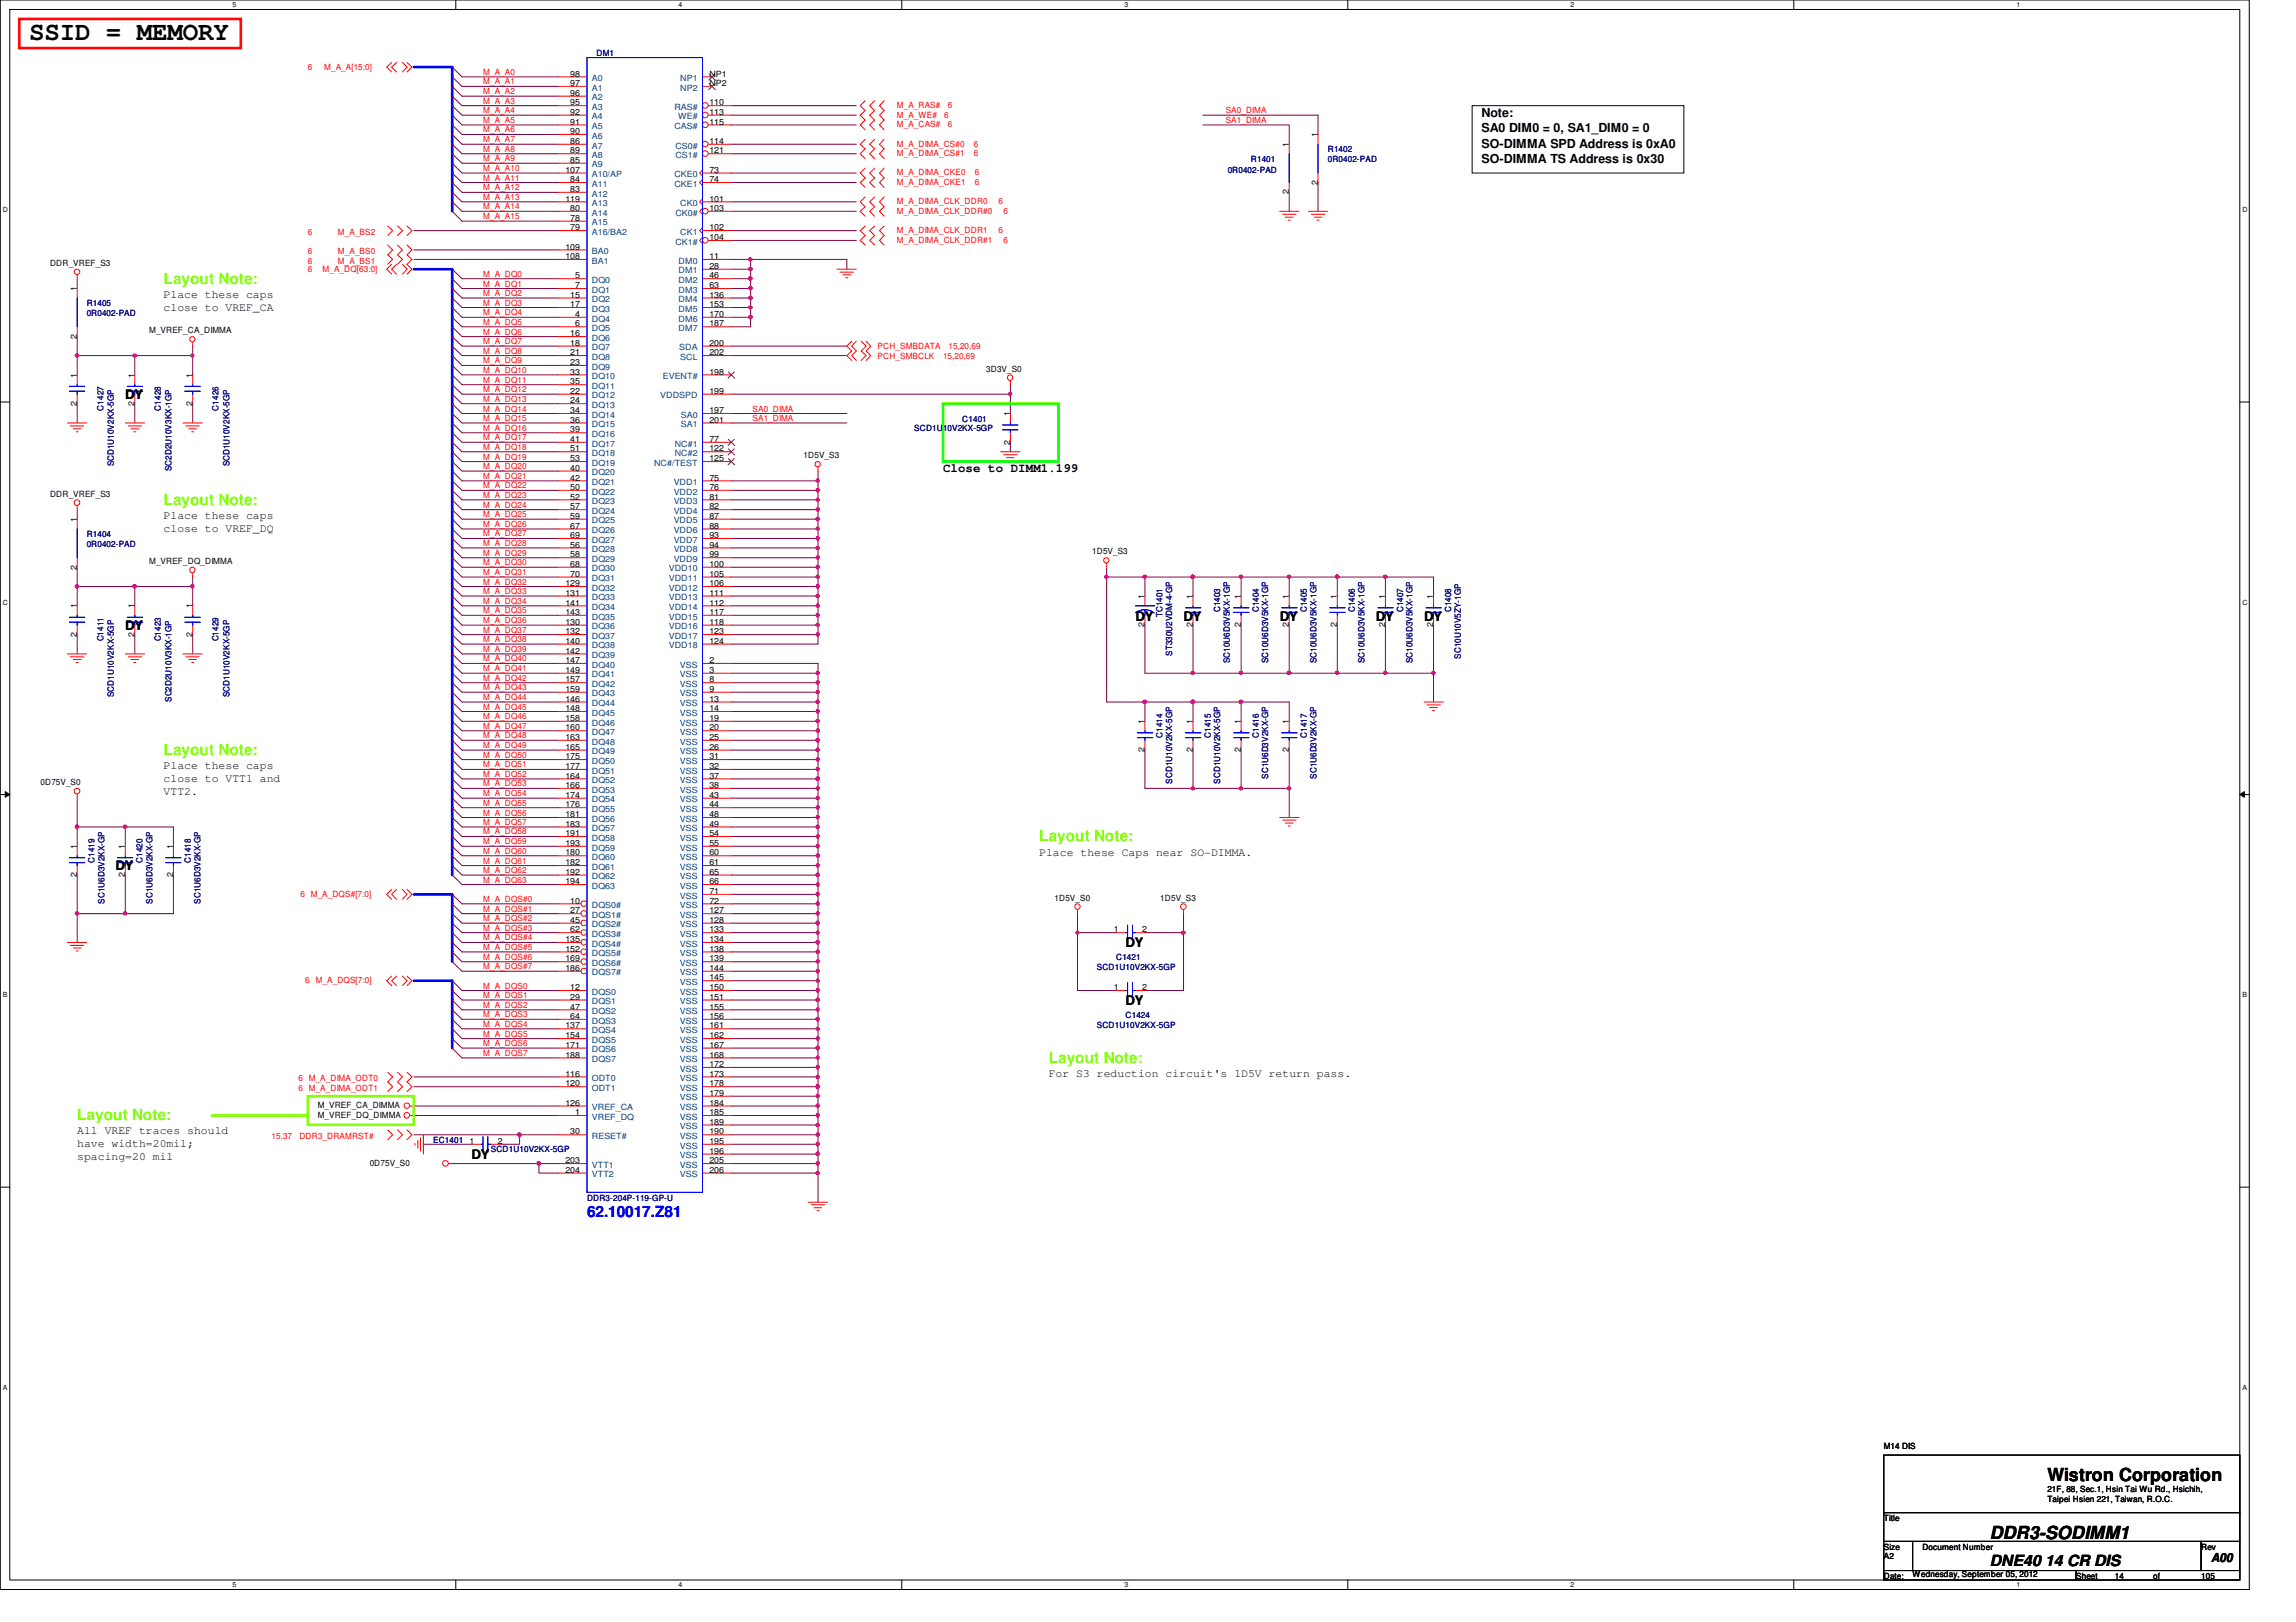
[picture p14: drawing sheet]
<svg xmlns="http://www.w3.org/2000/svg" width="297mm" height="210mm" viewBox="0 0 297 210" stroke-linecap="round" stroke-linejoin="round" font-family="sans-serif">
<defs><g id="words">
<text font-size="3.3" x="3.8" y="5.2">SSID = MEMORY</text>
<g font-size="2.3">
<text x="264.9" y="191.7">Wistron Corporation</text>
<text x="257.4" y="199.2">DDR3-SODIMM1</text>
</g>
<g font-size="2" fill="#80ff00">
<text x="21.2" y="36.7">Layout Note:</text>
<text x="21.2" y="65.3">Layout Note:</text>
<text x="21.2" y="97.7">Layout Note:</text>
<text x="134.4" y="108.9">Layout Note:</text>
<text x="135.7" y="137.5">Layout Note:</text>
<text x="10" y="145">Layout Note:</text>
</g>
<g font-size="2">
<text x="16.2" y="51.7">DY</text>
<text x="16.2" y="81.5">DY</text>
<text x="146.9" y="80.3">DY</text>
<text x="153.1" y="80.3">DY</text>
<text x="165.6" y="80.3">DY</text>
<text x="178" y="80.3">DY</text>
<text x="184.2" y="80.3">DY</text>
<text x="14.9" y="112.6">DY</text>
<text x="145.6" y="122.6">DY</text>
<text x="145.6" y="130.1">DY</text>
<text x="61" y="150">DY</text>
<text x="257.4" y="202.6">DNE40 14 CR DIS</text>
</g>
<text font-size="2" fill="#00f" x="75.9" y="157.4">62.10017.Z81</text>
<g font-size="1.6">
<text x="191.7" y="15.2">Note:</text>
<text x="191.7" y="17.1">SA0 DIM0 = 0, SA1_DIM0 = 0</text>
<text x="191.7" y="19.1">SO-DIMMA SPD Address is 0xA0</text>
<text x="191.7" y="21">SO-DIMMA TS Address is 0x30</text>
<text x="122" y="61.1">Close to DIMM1.199</text>
<text x="286" y="202.2">A00</text>
</g>
<g font-size="1.5">
<text x="21.2" y="38.6">Place these caps</text>
<text x="21.2" y="40.2">close to VREF_CA</text>
<text x="21.2" y="67.2">Place these caps</text>
<text x="21.2" y="68.8">close to VREF_DQ</text>
<text x="21.2" y="99.5">Place these caps</text>
<text x="21.2" y="101.2">close to VTT1 and</text>
<text x="21.2" y="102.8">VTT2.</text>
<text x="134.4" y="110.7">Place these Caps near SO-DIMMA.</text>
<text x="135.7" y="139.4">For S3 reduction circuit's 1D5V return pass.</text>
<text x="10" y="146.8">All VREF traces should</text>
<text x="10" y="148.5">have width=20mil;</text>
<text x="10" y="150.1">spacing=20 mil</text>
</g>
<g font-size="1.1" fill="#f00">
<text x="39.8" y="9">6</text>
<text x="41.9" y="9">M_A_A[15:0]</text>
<text x="62.5" y="10.9">M_A_A1</text>
<text x="62.5" y="9.7">M_A_A0</text>
<text x="62.5" y="12.2">M_A_A2</text>
<text x="62.5" y="13.4">M_A_A3</text>
<text x="62.5" y="14.6">M_A_A4</text>
<text x="62.5" y="15.9">M_A_A5</text>
<text x="62.5" y="17.1">M_A_A6</text>
<text x="116" y="15.2">M_A_WE#</text>
<text x="116" y="16.5">M_A_CAS#</text>
<text x="116" y="14">M_A_RAS#</text>
<text x="122.1" y="15.2">6</text>
<text x="122.6" y="16.5">6</text>
<text x="122.6" y="14">6</text>
<text x="158.6" y="14.6">SA0_DIMA</text>
<text x="158.6" y="15.9">SA1_DIMA</text>
<text x="62.5" y="18.4">M_A_A7</text>
<text x="62.5" y="19.6">M_A_A8</text>
<text x="62.5" y="20.9">M_A_A9</text>
<text x="62.5" y="22.1">M_A_A10</text>
<text x="62.5" y="23.4">M_A_A11</text>
<text x="116" y="19">M_A_DIMA_CS#0</text>
<text x="116" y="22.7">M_A_DIMA_CKE0</text>
<text x="116" y="24">M_A_DIMA_CKE1</text>
<text x="116" y="20.2">M_A_DIMA_CS#1</text>
<text x="126" y="19">6</text>
<text x="126" y="20.2">6</text>
<text x="126.1" y="22.7">6</text>
<text x="126.1" y="24">6</text>
<text x="62.5" y="25.9">M_A_A13</text>
<text x="62.5" y="27.1">M_A_A14</text>
<text x="62.5" y="28.4">M_A_A15</text>
<text x="62.5" y="24.6">M_A_A12</text>
<text x="116" y="26.4">M_A_DIMA_CLK_DDR0</text>
<text x="116" y="27.7">M_A_DIMA_CLK_DDR#0</text>
<text x="129.2" y="26.4">6</text>
<text x="129.8" y="27.7">6</text>
<text x="39.8" y="30.4">6</text>
<text x="39.8" y="32.9">6</text>
<text x="39.8" y="34.2">6</text>
<text x="39.8" y="35.3">6</text>
<text x="41.7" y="35.3">M_A_DQ[63:0]</text>
<text x="43.7" y="30.4">M_A_BS2</text>
<text x="43.7" y="32.9">M_A_BS0</text>
<text x="43.7" y="34.2">M_A_BS1</text>
<text x="62.5" y="35.8">M_A_DQ0</text>
<text x="116" y="30.2">M_A_DIMA_CLK_DDR1</text>
<text x="116" y="31.4">M_A_DIMA_CLK_DDR#1</text>
<text x="129.2" y="30.2">6</text>
<text x="129.8" y="31.4">6</text>
<text x="62.5" y="37.1">M_A_DQ1</text>
<text x="62.5" y="38.3">M_A_DQ2</text>
<text x="62.5" y="39.5">M_A_DQ3</text>
<text x="62.5" y="40.8">M_A_DQ4</text>
<text x="62.5" y="42">M_A_DQ5</text>
<text x="62.5" y="43.3">M_A_DQ6</text>
<text x="62.5" y="44.5">M_A_DQ7</text>
<text x="62.5" y="45.8">M_A_DQ8</text>
<text x="62.5" y="47">M_A_DQ9</text>
<text x="113.5" y="46.5">PCH_SMBCLK</text>
<text x="113.5" y="45.2">PCH_SMBDATA</text>
<text x="122" y="46.5">15,20,69</text>
<text x="122.7" y="45.2">15,20,69</text>
<text x="62.5" y="50.8">M_A_DQ12</text>
<text x="62.5" y="52">M_A_DQ13</text>
<text x="62.5" y="53.3">M_A_DQ14</text>
<text x="62.5" y="48.3">M_A_DQ10</text>
<text x="62.5" y="49.5">M_A_DQ11</text>
<text x="97.4" y="53.3">SA0_DIMA</text>
<text x="62.5" y="54.5">M_A_DQ15</text>
<text x="62.5" y="55.8">M_A_DQ16</text>
<text x="62.5" y="57">M_A_DQ17</text>
<text x="62.5" y="58.2">M_A_DQ18</text>
<text x="62.5" y="59.5">M_A_DQ19</text>
<text x="97.4" y="54.5">SA1_DIMA</text>
<text x="62.5" y="60.7">M_A_DQ20</text>
<text x="62.5" y="62">M_A_DQ21</text>
<text x="62.5" y="63.2">M_A_DQ22</text>
<text x="62.5" y="64.4">M_A_DQ23</text>
<text x="62.5" y="65.7">M_A_DQ24</text>
<text x="62.5" y="66.9">M_A_DQ25</text>
<text x="62.5" y="68.2">M_A_DQ26</text>
<text x="62.5" y="69.4">M_A_DQ27</text>
<text x="62.5" y="70.7">M_A_DQ28</text>
<text x="62.5" y="71.9">M_A_DQ29</text>
<text x="62.5" y="73.2">M_A_DQ30</text>
<text x="62.5" y="74.4">M_A_DQ31</text>
<text x="62.5" y="75.6">M_A_DQ32</text>
<text x="62.5" y="76.9">M_A_DQ33</text>
<text x="62.5" y="78.1">M_A_DQ34</text>
<text x="62.5" y="79.4">M_A_DQ35</text>
<text x="62.5" y="80.6">M_A_DQ36</text>
<text x="62.5" y="81.9">M_A_DQ37</text>
<text x="62.5" y="83.1">M_A_DQ38</text>
<text x="62.5" y="85.6">M_A_DQ40</text>
<text x="62.5" y="86.9">M_A_DQ41</text>
<text x="62.5" y="88.1">M_A_DQ42</text>
<text x="62.5" y="89.3">M_A_DQ43</text>
<text x="62.5" y="84.4">M_A_DQ39</text>
<text x="62.5" y="90.6">M_A_DQ44</text>
<text x="62.5" y="91.8">M_A_DQ45</text>
<text x="62.5" y="93.1">M_A_DQ46</text>
<text x="62.5" y="94.3">M_A_DQ47</text>
<text x="62.5" y="95.5">M_A_DQ48</text>
<text x="62.5" y="96.8">M_A_DQ49</text>
<text x="62.5" y="98">M_A_DQ50</text>
<text x="62.5" y="99.3">M_A_DQ51</text>
<text x="62.5" y="100.5">M_A_DQ52</text>
<text x="62.5" y="101.8">M_A_DQ53</text>
<text x="62.5" y="103">M_A_DQ54</text>
<text x="62.5" y="104.3">M_A_DQ55</text>
<text x="62.5" y="105.5">M_A_DQ56</text>
<text x="62.5" y="106.8">M_A_DQ57</text>
<text x="62.5" y="108">M_A_DQ58</text>
<text x="62.5" y="109.3">M_A_DQ59</text>
<text x="62.5" y="110.5">M_A_DQ60</text>
<text x="62.5" y="111.8">M_A_DQ61</text>
<text x="62.5" y="113">M_A_DQ62</text>
<text x="38.9" y="116">6 M_A_DQS#[7:0]</text>
<text x="62.5" y="116.7">M_A_DQS#0</text>
<text x="62.5" y="118">M_A_DQS#1</text>
<text x="62.5" y="119.2">M_A_DQS#2</text>
<text x="62.5" y="114.2">M_A_DQ63</text>
<text x="62.5" y="122.9">M_A_DQS#5</text>
<text x="62.5" y="124.2">M_A_DQS#6</text>
<text x="62.5" y="125.4">M_A_DQS#7</text>
<text x="62.5" y="120.4">M_A_DQS#3</text>
<text x="62.5" y="121.7">M_A_DQS#4</text>
<text x="39.5" y="127.3">6 M_A_DQS[7:0]</text>
<text x="62.5" y="131.7">M_A_DQS3</text>
<text x="62.5" y="127.9">M_A_DQS0</text>
<text x="62.5" y="129.2">M_A_DQS1</text>
<text x="62.5" y="130.4">M_A_DQS2</text>
<text x="62.5" y="132.9">M_A_DQS4</text>
<text x="62.5" y="134.2">M_A_DQS5</text>
<text x="62.5" y="135.4">M_A_DQS6</text>
<text x="62.5" y="136.7">M_A_DQS7</text>
<text x="38.6" y="140">6 M_A_DIMA_ODT0</text>
<text x="38.6" y="141.2">6 M_A_DIMA_ODT1</text>
<text x="35.1" y="147.4">15,37</text>
<text x="38.7" y="147.4">DDR3_DRAMRST#</text>
</g>
<g font-size="1.1">
<text x="73.8" y="9.9">98</text>
<text x="73.8" y="11.1">97</text>
<text x="91.8" y="9.9">NP1</text>
<text x="91.8" y="11.1">NP2</text>
<text x="73.8" y="12.4">96</text>
<text x="73.8" y="13.6">95</text>
<text x="73.8" y="14.9">92</text>
<text x="73.8" y="16.1">91</text>
<text x="73.8" y="17.4">90</text>
<text x="91.8" y="14.9">113</text>
<text x="91.8" y="13.6">110</text>
<text x="91.8" y="16.1">115</text>
<text x="170.5" y="17.8" transform="rotate(-90 170.5 17.8)">1</text>
<text x="73.1" y="22.4">107</text>
<text x="73.8" y="18.6">86</text>
<text x="73.8" y="19.9">89</text>
<text x="73.8" y="21.1">85</text>
<text x="73.8" y="23.6">84</text>
<text x="91.8" y="18.6">114</text>
<text x="91.8" y="19.9">121</text>
<text x="91.8" y="22.4">73</text>
<text x="91.8" y="23.6">74</text>
<text x="166.7" y="19" transform="rotate(-90 166.7 19)">1</text>
<text x="170.5" y="23.9" transform="rotate(-90 170.5 23.9)">2</text>
<text x="73.1" y="26.1">119</text>
<text x="73.8" y="24.8">83</text>
<text x="73.8" y="27.3">80</text>
<text x="73.8" y="28.6">78</text>
<text x="73.8" y="29.8">79</text>
<text x="91.8" y="27.3">103</text>
<text x="91.8" y="26.1">101</text>
<text x="91.8" y="29.8">102</text>
<text x="166.7" y="25.1" transform="rotate(-90 166.7 25.1)">2</text>
<text x="6.5" y="34.4">DDR_VREF_S3</text>
<text x="73.1" y="32.3">109</text>
<text x="73.1" y="33.5">108</text>
<text x="91.8" y="31.1">104</text>
<text x="91.8" y="33.5">11</text>
<text x="91.8" y="34.8">28</text>
<text x="9.9" y="37.7" transform="rotate(-90 9.9 37.7)">1</text>
<text x="73.8" y="38.5">15</text>
<text x="73.8" y="39.8">17</text>
<text x="74.4" y="36">5</text>
<text x="74.4" y="37.3">7</text>
<text x="74.4" y="41">4</text>
<text x="91.8" y="36">46</text>
<text x="91.8" y="37.3">63</text>
<text x="91.8" y="38.5">136</text>
<text x="91.8" y="39.8">153</text>
<text x="91.8" y="41">170</text>
<text x="9.9" y="43.8" transform="rotate(-90 9.9 43.8)">2</text>
<text x="19.3" y="43.1">M_VREF_CA_DIMMA</text>
<text x="73.8" y="43.5">16</text>
<text x="73.8" y="44.7">18</text>
<text x="73.8" y="46">21</text>
<text x="73.8" y="47.2">23</text>
<text x="74.4" y="42.2">6</text>
<text x="91.8" y="44.7">200</text>
<text x="91.8" y="46">202</text>
<text x="91.8" y="42.2">187</text>
<text x="9.9" y="52.5" transform="rotate(-90 9.9 52.5)">2</text>
<text x="9.9" y="48.9" transform="rotate(-90 9.9 48.9)">1</text>
<text x="17.4" y="52.5" transform="rotate(-90 17.4 52.5)">2</text>
<text x="17.4" y="48.9" transform="rotate(-90 17.4 48.9)">1</text>
<text x="24.9" y="52.5" transform="rotate(-90 24.9 52.5)">2</text>
<text x="24.9" y="48.9" transform="rotate(-90 24.9 48.9)">1</text>
<text x="73.8" y="48.5">33</text>
<text x="73.8" y="49.7">35</text>
<text x="73.8" y="51">22</text>
<text x="73.8" y="52.2">24</text>
<text x="73.8" y="53.5">34</text>
<text x="91.8" y="51">199</text>
<text x="91.8" y="53.5">197</text>
<text x="91.8" y="48.5">198</text>
<text x="127.6" y="48.1">3D3V_S0</text>
<text x="130.7" y="53.8" transform="rotate(-90 130.7 53.8)">1</text>
<text x="73.8" y="54.7">36</text>
<text x="73.8" y="56">39</text>
<text x="73.8" y="57.2">41</text>
<text x="73.8" y="58.4">51</text>
<text x="73.8" y="59.7">53</text>
<text x="91.8" y="54.7">201</text>
<text x="91.8" y="57.2">77</text>
<text x="91.8" y="58.4">122</text>
<text x="91.8" y="59.7">125</text>
<text x="104" y="59.3">1D5V_S3</text>
<text x="130.7" y="57.5" transform="rotate(-90 130.7 57.5)">2</text>
<text x="6.5" y="64.3">DDR_VREF_S3</text>
<text x="73.8" y="60.9">40</text>
<text x="73.8" y="62.2">42</text>
<text x="73.8" y="63.4">50</text>
<text x="73.8" y="64.6">52</text>
<text x="73.8" y="65.9">57</text>
<text x="91.8" y="64.6">81</text>
<text x="91.8" y="65.9">82</text>
<text x="91.8" y="62.2">75</text>
<text x="91.8" y="63.4">76</text>
<text x="9.9" y="67.6" transform="rotate(-90 9.9 67.6)">1</text>
<text x="73.8" y="67.1">59</text>
<text x="73.8" y="68.4">67</text>
<text x="73.8" y="69.6">69</text>
<text x="73.8" y="70.9">56</text>
<text x="91.8" y="67.1">87</text>
<text x="91.8" y="68.4">88</text>
<text x="91.8" y="69.6">93</text>
<text x="91.8" y="70.9">94</text>
<text x="141.3" y="71.8">1D5V_S3</text>
<text x="9.9" y="73.7" transform="rotate(-90 9.9 73.7)">2</text>
<text x="19.3" y="73">M_VREF_DQ_DIMMA</text>
<text x="73.1" y="75.9">129</text>
<text x="73.1" y="77.1">131</text>
<text x="73.8" y="72.1">58</text>
<text x="73.8" y="73.4">68</text>
<text x="73.8" y="74.6">70</text>
<text x="91.8" y="72.1">99</text>
<text x="91.8" y="73.4">100</text>
<text x="91.8" y="77.1">111</text>
<text x="91.8" y="74.6">105</text>
<text x="91.8" y="75.9">106</text>
<text x="148.1" y="77.5" transform="rotate(-90 148.1 77.5)">1</text>
<text x="154.3" y="77.5" transform="rotate(-90 154.3 77.5)">1</text>
<text x="160.5" y="77.5" transform="rotate(-90 160.5 77.5)">1</text>
<text x="166.7" y="77.5" transform="rotate(-90 166.7 77.5)">1</text>
<text x="173" y="77.5" transform="rotate(-90 173 77.5)">1</text>
<text x="179.2" y="77.5" transform="rotate(-90 179.2 77.5)">1</text>
<text x="185.4" y="77.5" transform="rotate(-90 185.4 77.5)">1</text>
<text x="9.9" y="82.4" transform="rotate(-90 9.9 82.4)">2</text>
<text x="9.9" y="78.7" transform="rotate(-90 9.9 78.7)">1</text>
<text x="17.4" y="82.4" transform="rotate(-90 17.4 82.4)">2</text>
<text x="17.4" y="78.7" transform="rotate(-90 17.4 78.7)">1</text>
<text x="24.9" y="82.4" transform="rotate(-90 24.9 82.4)">2</text>
<text x="24.9" y="78.7" transform="rotate(-90 24.9 78.7)">1</text>
<text x="73.1" y="78.4">141</text>
<text x="73.1" y="79.6">143</text>
<text x="73.1" y="80.9">130</text>
<text x="73.1" y="82.1">132</text>
<text x="73.1" y="83.3">140</text>
<text x="91.8" y="83.3">124</text>
<text x="91.8" y="78.4">112</text>
<text x="91.8" y="79.6">117</text>
<text x="91.8" y="80.9">118</text>
<text x="91.8" y="82.1">123</text>
<text x="148.1" y="81.2" transform="rotate(-90 148.1 81.2)">2</text>
<text x="154.3" y="81.2" transform="rotate(-90 154.3 81.2)">2</text>
<text x="160.5" y="81.2" transform="rotate(-90 160.5 81.2)">2</text>
<text x="166.7" y="81.2" transform="rotate(-90 166.7 81.2)">2</text>
<text x="173" y="81.2" transform="rotate(-90 173 81.2)">2</text>
<text x="179.2" y="81.2" transform="rotate(-90 179.2 81.2)">2</text>
<text x="185.4" y="81.2" transform="rotate(-90 185.4 81.2)">2</text>
<text x="73.1" y="84.6">142</text>
<text x="73.1" y="85.8">147</text>
<text x="73.1" y="87.1">149</text>
<text x="73.1" y="88.3">157</text>
<text x="73.1" y="89.5">159</text>
<text x="91.8" y="85.8">2</text>
<text x="91.8" y="87.1">3</text>
<text x="91.8" y="88.3">8</text>
<text x="91.8" y="89.5">9</text>
<text x="73.1" y="90.8">146</text>
<text x="73.1" y="92">148</text>
<text x="73.1" y="93.3">158</text>
<text x="73.1" y="94.5">160</text>
<text x="73.1" y="95.8">163</text>
<text x="91.8" y="90.8">13</text>
<text x="91.8" y="92">14</text>
<text x="91.8" y="93.3">19</text>
<text x="91.8" y="94.5">20</text>
<text x="91.8" y="95.8">25</text>
<text x="148.1" y="93.7" transform="rotate(-90 148.1 93.7)">1</text>
<text x="154.3" y="93.7" transform="rotate(-90 154.3 93.7)">1</text>
<text x="160.5" y="93.7" transform="rotate(-90 160.5 93.7)">1</text>
<text x="166.7" y="93.7" transform="rotate(-90 166.7 93.7)">1</text>
<text x="5.2" y="101.6">0D75V_S0</text>
<text x="73.1" y="97">165</text>
<text x="73.1" y="98.3">175</text>
<text x="73.1" y="99.5">177</text>
<text x="73.1" y="100.8">164</text>
<text x="73.1" y="102">166</text>
<text x="91.8" y="97">26</text>
<text x="91.8" y="98.3">31</text>
<text x="91.8" y="99.5">32</text>
<text x="91.8" y="100.8">37</text>
<text x="91.8" y="102">38</text>
<text x="148.1" y="97.3" transform="rotate(-90 148.1 97.3)">2</text>
<text x="154.3" y="97.3" transform="rotate(-90 154.3 97.3)">2</text>
<text x="160.5" y="97.3" transform="rotate(-90 160.5 97.3)">2</text>
<text x="166.7" y="97.3" transform="rotate(-90 166.7 97.3)">2</text>
<text x="73.1" y="103.3">174</text>
<text x="73.1" y="104.5">176</text>
<text x="73.1" y="105.7">181</text>
<text x="73.1" y="107">183</text>
<text x="91.8" y="103.3">43</text>
<text x="91.8" y="104.5">44</text>
<text x="91.8" y="105.7">48</text>
<text x="91.8" y="107">49</text>
<text x="9.9" y="113.5" transform="rotate(-90 9.9 113.5)">2</text>
<text x="9.9" y="109.9" transform="rotate(-90 9.9 109.9)">1</text>
<text x="16.2" y="113.5" transform="rotate(-90 16.2 113.5)">2</text>
<text x="16.2" y="109.9" transform="rotate(-90 16.2 109.9)">1</text>
<text x="22.4" y="113.5" transform="rotate(-90 22.4 113.5)">2</text>
<text x="22.4" y="109.9" transform="rotate(-90 22.4 109.9)">1</text>
<text x="73.1" y="108.2">191</text>
<text x="73.1" y="109.5">193</text>
<text x="73.1" y="110.7">180</text>
<text x="73.1" y="112">182</text>
<text x="73.1" y="113.2">192</text>
<text x="91.8" y="108.2">54</text>
<text x="91.8" y="109.5">55</text>
<text x="91.8" y="110.7">60</text>
<text x="91.8" y="112">61</text>
<text x="91.8" y="113.2">65</text>
<text x="73.1" y="114.4">194</text>
<text x="73.8" y="116.9">10</text>
<text x="73.8" y="118.2">27</text>
<text x="73.8" y="119.4">45</text>
<text x="91.8" y="114.4">66</text>
<text x="91.8" y="115.7">71</text>
<text x="91.8" y="116.9">72</text>
<text x="91.8" y="118.2">127</text>
<text x="91.8" y="119.4">128</text>
<text x="136.4" y="116.5">1D5V_S0</text>
<text x="150.1" y="116.5">1D5V_S3</text>
<text x="73.1" y="121.9">135</text>
<text x="73.1" y="123.1">152</text>
<text x="73.1" y="124.4">169</text>
<text x="73.1" y="125.6">186</text>
<text x="73.8" y="120.6">62</text>
<text x="91.8" y="121.9">134</text>
<text x="91.8" y="120.6">133</text>
<text x="91.8" y="123.1">138</text>
<text x="91.8" y="124.4">139</text>
<text x="91.8" y="125.6">144</text>
<text x="144.1" y="120.6">1</text>
<text x="147.8" y="120.6">2</text>
<text x="73.8" y="128.1">12</text>
<text x="73.8" y="129.4">29</text>
<text x="73.8" y="130.6">47</text>
<text x="73.8" y="131.9">64</text>
<text x="91.8" y="126.9">145</text>
<text x="91.8" y="129.4">151</text>
<text x="91.8" y="128.1">150</text>
<text x="91.8" y="130.6">155</text>
<text x="91.8" y="131.9">156</text>
<text x="144.1" y="128.1">1</text>
<text x="147.8" y="128.1">2</text>
<text x="73.1" y="133.1">137</text>
<text x="73.1" y="134.4">154</text>
<text x="73.1" y="135.6">171</text>
<text x="73.1" y="136.9">188</text>
<text x="91.8" y="133.1">161</text>
<text x="91.8" y="134.4">162</text>
<text x="91.8" y="135.6">167</text>
<text x="91.8" y="136.9">168</text>
<text x="41.1" y="143.4">M_VREF_CA_DIMMA</text>
<text x="73.1" y="139.3">116</text>
<text x="73.1" y="140.6">120</text>
<text x="73.1" y="143.1">126</text>
<text x="91.8" y="139.3">173</text>
<text x="91.8" y="138.1">172</text>
<text x="91.8" y="141.8">179</text>
<text x="91.8" y="140.6">178</text>
<text x="91.8" y="143.1">184</text>
<text x="41.1" y="144.7">M_VREF_DQ_DIMMA</text>
<text x="60.7" y="148">1</text>
<text x="64.4" y="148">2</text>
<text x="73.8" y="146.8">30</text>
<text x="74.4" y="144.3">1</text>
<text x="91.8" y="144.3">185</text>
<text x="91.8" y="145.5">189</text>
<text x="91.8" y="146.8">190</text>
<text x="91.8" y="148">195</text>
<text x="91.8" y="149.3">196</text>
<text x="47.8" y="150.9">0D75V_S0</text>
<text x="73.1" y="150.5">203</text>
<text x="73.1" y="151.8">204</text>
<text x="91.8" y="150.5">205</text>
<text x="91.8" y="151.8">206</text>
<text x="243.7" y="187.5">M14 DIS</text>
<text x="243.7" y="196.8">Title</text>
<text x="264.9" y="193.1">21F, 88, Sec.1, Hsin Tai Wu Rd., Hsichih,</text>
<text x="264.9" y="194.4">Taipei Hsien 221, Taiwan, R.O.C.</text>
<text x="243.7" y="200.5">Size</text>
<text x="243.7" y="201.8">A2</text>
<text x="248.7" y="200.5">Document Number</text>
<text x="284.8" y="200.5">Rev</text>
<text x="243.7" y="204.3">Date:</text>
<text x="247.4" y="204">Wednesday, September 05, 2012</text>
<text x="268.6" y="204.3">Sheet</text>
<text x="273.6" y="204.3">14</text>
<text x="278.5" y="204.3">of</text>
<text x="284.8" y="204.3">105</text>
</g>
<g font-size="1.1" fill="#004080">
<text x="76.6" y="10.5">A0</text>
<text x="76.6" y="11.7">A1</text>
<text x="88" y="10.5">NP1</text>
<text x="88" y="11.7">NP2</text>
<text x="76.6" y="13">A2</text>
<text x="76.6" y="14.2">A3</text>
<text x="76.6" y="15.5">A4</text>
<text x="76.6" y="16.7">A5</text>
<text x="76.6" y="17.9">A6</text>
<text x="87.2" y="14.2">RAS#</text>
<text x="87.2" y="16.7">CAS#</text>
<text x="87.8" y="15.5">WE#</text>
<text x="76.6" y="19.2">A7</text>
<text x="76.6" y="20.4">A8</text>
<text x="76.6" y="21.7">A9</text>
<text x="76.6" y="22.9">A10/AP</text>
<text x="87.2" y="22.9">CKE0</text>
<text x="87.4" y="19.2">CS0#</text>
<text x="87.4" y="20.4">CS1#</text>
<text x="76.6" y="24.2">A11</text>
<text x="76.6" y="25.4">A12</text>
<text x="76.6" y="26.7">A13</text>
<text x="76.6" y="27.9">A14</text>
<text x="76.6" y="29.2">A15</text>
<text x="87.2" y="24.2">CKE1</text>
<text x="87.4" y="27.9">CK0#</text>
<text x="88" y="26.7">CK0</text>
<text x="76.6" y="30.4">A16/BA2</text>
<text x="76.6" y="32.9">BA0</text>
<text x="76.6" y="34.1">BA1</text>
<text x="87.4" y="31.7">CK1#</text>
<text x="87.8" y="34.1">DM0</text>
<text x="87.8" y="35.4">DM1</text>
<text x="88" y="30.4">CK1</text>
<text x="76.6" y="36.6">DQ0</text>
<text x="76.6" y="37.9">DQ1</text>
<text x="76.6" y="39.1">DQ2</text>
<text x="76.6" y="40.3">DQ3</text>
<text x="76.6" y="41.6">DQ4</text>
<text x="87.8" y="36.6">DM2</text>
<text x="87.8" y="37.9">DM3</text>
<text x="87.8" y="39.1">DM4</text>
<text x="87.8" y="40.3">DM5</text>
<text x="87.8" y="41.6">DM6</text>
<text x="76.6" y="42.8">DQ5</text>
<text x="76.6" y="44.1">DQ6</text>
<text x="76.6" y="45.3">DQ7</text>
<text x="76.6" y="46.6">DQ8</text>
<text x="76.6" y="47.8">DQ9</text>
<text x="87.8" y="42.8">DM7</text>
<text x="87.9" y="45.3">SDA</text>
<text x="88" y="46.6">SCL</text>
<text x="76.6" y="49.1">DQ10</text>
<text x="76.6" y="50.3">DQ11</text>
<text x="76.6" y="51.6">DQ12</text>
<text x="76.6" y="52.8">DQ13</text>
<text x="85.4" y="51.6">VDDSPD</text>
<text x="85.8" y="49.1">EVENT#</text>
<text x="76.6" y="54.1">DQ14</text>
<text x="76.6" y="55.3">DQ15</text>
<text x="76.6" y="56.6">DQ16</text>
<text x="76.6" y="57.8">DQ17</text>
<text x="76.6" y="59">DQ18</text>
<text x="87.3" y="57.8">NC#1</text>
<text x="87.3" y="59">NC#2</text>
<text x="88.1" y="54.1">SA0</text>
<text x="88.1" y="55.3">SA1</text>
<text x="76.6" y="60.3">DQ19</text>
<text x="76.6" y="61.5">DQ20</text>
<text x="76.6" y="62.8">DQ21</text>
<text x="76.6" y="64">DQ22</text>
<text x="76.6" y="65.2">DQ23</text>
<text x="84.6" y="60.3">NC#/TEST</text>
<text x="87.2" y="65.2">VDD3</text>
<text x="87.2" y="62.8">VDD1</text>
<text x="87.2" y="64">VDD2</text>
<text x="76.6" y="66.5">DQ24</text>
<text x="76.6" y="67.7">DQ25</text>
<text x="76.6" y="69">DQ26</text>
<text x="76.6" y="70.2">DQ27</text>
<text x="76.6" y="71.5">DQ28</text>
<text x="87.2" y="66.5">VDD4</text>
<text x="87.2" y="67.7">VDD5</text>
<text x="87.2" y="69">VDD6</text>
<text x="87.2" y="70.2">VDD7</text>
<text x="87.2" y="71.5">VDD8</text>
<text x="76.6" y="72.7">DQ29</text>
<text x="76.6" y="74">DQ30</text>
<text x="76.6" y="75.2">DQ31</text>
<text x="76.6" y="76.5">DQ32</text>
<text x="76.6" y="77.7">DQ33</text>
<text x="86.5" y="74">VDD10</text>
<text x="86.5" y="77.7">VDD13</text>
<text x="86.5" y="75.2">VDD11</text>
<text x="86.5" y="76.5">VDD12</text>
<text x="87.2" y="72.7">VDD9</text>
<text x="76.6" y="79">DQ34</text>
<text x="76.6" y="80.2">DQ35</text>
<text x="76.6" y="81.4">DQ36</text>
<text x="76.6" y="82.7">DQ37</text>
<text x="76.6" y="83.9">DQ38</text>
<text x="86.5" y="83.9">VDD18</text>
<text x="86.5" y="79">VDD14</text>
<text x="86.5" y="80.2">VDD15</text>
<text x="86.5" y="81.4">VDD16</text>
<text x="86.5" y="82.7">VDD17</text>
<text x="76.6" y="85.2">DQ39</text>
<text x="76.6" y="86.4">DQ40</text>
<text x="76.6" y="87.7">DQ41</text>
<text x="76.6" y="88.9">DQ42</text>
<text x="88" y="86.4">VSS</text>
<text x="88" y="87.7">VSS</text>
<text x="88" y="88.9">VSS</text>
<text x="76.6" y="90.1">DQ43</text>
<text x="76.6" y="91.4">DQ44</text>
<text x="76.6" y="92.6">DQ45</text>
<text x="76.6" y="93.9">DQ46</text>
<text x="76.6" y="95.1">DQ47</text>
<text x="88" y="90.1">VSS</text>
<text x="88" y="91.4">VSS</text>
<text x="88" y="92.6">VSS</text>
<text x="88" y="93.9">VSS</text>
<text x="88" y="95.1">VSS</text>
<text x="76.6" y="96.4">DQ48</text>
<text x="76.6" y="97.6">DQ49</text>
<text x="76.6" y="98.8">DQ50</text>
<text x="76.6" y="100.1">DQ51</text>
<text x="76.6" y="101.3">DQ52</text>
<text x="88" y="96.4">VSS</text>
<text x="88" y="97.6">VSS</text>
<text x="88" y="98.8">VSS</text>
<text x="88" y="100.1">VSS</text>
<text x="88" y="101.3">VSS</text>
<text x="76.6" y="102.6">DQ53</text>
<text x="76.6" y="103.8">DQ54</text>
<text x="76.6" y="105.1">DQ55</text>
<text x="76.6" y="106.3">DQ56</text>
<text x="76.6" y="107.6">DQ57</text>
<text x="88" y="102.6">VSS</text>
<text x="88" y="103.8">VSS</text>
<text x="88" y="105.1">VSS</text>
<text x="88" y="106.3">VSS</text>
<text x="88" y="107.6">VSS</text>
<text x="76.6" y="108.8">DQ58</text>
<text x="76.6" y="110.1">DQ59</text>
<text x="76.6" y="111.3">DQ60</text>
<text x="76.6" y="112.6">DQ61</text>
<text x="76.6" y="113.8">DQ62</text>
<text x="88" y="108.8">VSS</text>
<text x="88" y="110.1">VSS</text>
<text x="88" y="111.3">VSS</text>
<text x="88" y="112.6">VSS</text>
<text x="88" y="113.8">VSS</text>
<text x="76.6" y="115">DQ63</text>
<text x="76.6" y="117.5">DQS0#</text>
<text x="76.6" y="118.8">DQS1#</text>
<text x="88" y="115">VSS</text>
<text x="88" y="116.3">VSS</text>
<text x="88" y="117.5">VSS</text>
<text x="88" y="118.8">VSS</text>
<text x="76.6" y="120">DQS2#</text>
<text x="76.6" y="121.2">DQS3#</text>
<text x="76.6" y="122.5">DQS4#</text>
<text x="76.6" y="123.7">DQS5#</text>
<text x="76.6" y="125">DQS6#</text>
<text x="88" y="120">VSS</text>
<text x="88" y="122.5">VSS</text>
<text x="88" y="121.2">VSS</text>
<text x="88" y="123.7">VSS</text>
<text x="88" y="125">VSS</text>
<text x="76.6" y="126.2">DQS7#</text>
<text x="76.6" y="128.7">DQS0</text>
<text x="76.6" y="130">DQS1</text>
<text x="76.6" y="131.2">DQS2</text>
<text x="88" y="126.2">VSS</text>
<text x="88" y="127.5">VSS</text>
<text x="88" y="130">VSS</text>
<text x="88" y="128.7">VSS</text>
<text x="88" y="131.2">VSS</text>
<text x="76.6" y="132.5">DQS3</text>
<text x="76.6" y="133.7">DQS4</text>
<text x="76.6" y="135">DQS5</text>
<text x="76.6" y="136.2">DQS6</text>
<text x="76.6" y="137.5">DQS7</text>
<text x="88" y="132.5">VSS</text>
<text x="88" y="133.7">VSS</text>
<text x="88" y="135">VSS</text>
<text x="88" y="136.2">VSS</text>
<text x="88" y="137.5">VSS</text>
<text x="76.6" y="139.9">ODT0</text>
<text x="76.6" y="141.2">ODT1</text>
<text x="76.6" y="143.7">VREF_CA</text>
<text x="88" y="139.9">VSS</text>
<text x="88" y="138.7">VSS</text>
<text x="88" y="142.4">VSS</text>
<text x="88" y="141.2">VSS</text>
<text x="88" y="143.7">VSS</text>
<text x="76.6" y="144.9">VREF_DQ</text>
<text x="76.6" y="147.4">RESET#</text>
<text x="88" y="144.9">VSS</text>
<text x="88" y="146.1">VSS</text>
<text x="88" y="147.4">VSS</text>
<text x="88" y="148.6">VSS</text>
<text x="88" y="149.9">VSS</text>
<text x="76.6" y="151.1">VTT1</text>
<text x="76.6" y="152.4">VTT2</text>
<text x="88" y="151.1">VSS</text>
<text x="88" y="152.4">VSS</text>
</g>
<g font-size="1.1" fill="#000080">
<text x="77.2" y="7.3">DM1</text>
<text x="158.8" y="22.4">0R0402-PAD</text>
<text x="161.8" y="21">R1401</text>
<text x="171.8" y="19.7">R1402</text>
<text x="171.8" y="21">0R0402-PAD</text>
<text x="11.2" y="39.6">R1405</text>
<text x="11.2" y="40.9">0R0402-PAD</text>
<text x="13.4" y="53.1" transform="rotate(-90 13.4 53.1)">C1427</text>
<text x="20.8" y="53.1" transform="rotate(-90 20.8 53.1)">C1428</text>
<text x="28.3" y="53.1" transform="rotate(-90 28.3 53.1)">C1426</text>
<text x="118.3" y="55.8">SCD1U10V2KX-5GP</text>
<text x="124.5" y="54.6">C1401</text>
<text x="14.7" y="60.4" transform="rotate(-90 14.7 60.4)">SCD1U10V2KX-5GP</text>
<text x="22.2" y="61" transform="rotate(-90 22.2 61)">SC2D2U10V3KX-1GP</text>
<text x="29.7" y="60.4" transform="rotate(-90 29.7 60.4)">SCD1U10V2KX-5GP</text>
<text x="11.2" y="69.5">R1404</text>
<text x="11.2" y="70.7">0R0402-PAD</text>
<text x="13.4" y="83" transform="rotate(-90 13.4 83)">C1411</text>
<text x="20.8" y="83" transform="rotate(-90 20.8 83)">C1423</text>
<text x="28.3" y="83" transform="rotate(-90 28.3 83)">C1429</text>
<text x="150.4" y="79.9" transform="rotate(-90 150.4 79.9)">TC1401</text>
<text x="157.9" y="79.2" transform="rotate(-90 157.9 79.2)">C1403</text>
<text x="162.9" y="79.2" transform="rotate(-90 162.9 79.2)">C1404</text>
<text x="169.1" y="79.2" transform="rotate(-90 169.1 79.2)">C1405</text>
<text x="175.3" y="79.2" transform="rotate(-90 175.3 79.2)">C1406</text>
<text x="181.5" y="79.2" transform="rotate(-90 181.5 79.2)">C1407</text>
<text x="187.7" y="79.2" transform="rotate(-90 187.7 79.2)">C1408</text>
<text x="151.6" y="84.9" transform="rotate(-90 151.6 84.9)">ST330U2VDM-4-GP</text>
<text x="159.1" y="85.9" transform="rotate(-90 159.1 85.9)">SC10U6D3V5KX-1GP</text>
<text x="164.1" y="85.9" transform="rotate(-90 164.1 85.9)">SC10U6D3V5KX-1GP</text>
<text x="170.3" y="85.9" transform="rotate(-90 170.3 85.9)">SC10U6D3V5KX-1GP</text>
<text x="176.5" y="85.9" transform="rotate(-90 176.5 85.9)">SC10U6D3V5KX-1GP</text>
<text x="182.7" y="85.9" transform="rotate(-90 182.7 85.9)">SC10U6D3V5KX-1GP</text>
<text x="189" y="85.3" transform="rotate(-90 189 85.3)">SC10U10V5ZY-1GP</text>
<text x="14.7" y="90.2" transform="rotate(-90 14.7 90.2)">SCD1U10V2KX-5GP</text>
<text x="22.2" y="90.8" transform="rotate(-90 22.2 90.8)">SC2D2U10V3KX-1GP</text>
<text x="29.7" y="90.2" transform="rotate(-90 29.7 90.2)">SCD1U10V2KX-5GP</text>
<text x="150.4" y="95.5" transform="rotate(-90 150.4 95.5)">C1414</text>
<text x="156.6" y="95.5" transform="rotate(-90 156.6 95.5)">C1415</text>
<text x="162.9" y="95.5" transform="rotate(-90 162.9 95.5)">C1416</text>
<text x="169.1" y="95.5" transform="rotate(-90 169.1 95.5)">C1417</text>
<text x="151.6" y="101.4" transform="rotate(-90 151.6 101.4)">SCD1U10V2KX-5GP</text>
<text x="157.9" y="101.4" transform="rotate(-90 157.9 101.4)">SCD1U10V2KX-5GP</text>
<text x="164.1" y="100.8" transform="rotate(-90 164.1 100.8)">SC1U6D3V2KX-GP</text>
<text x="170.3" y="100.8" transform="rotate(-90 170.3 100.8)">SC1U6D3V2KX-GP</text>
<text x="12.2" y="111.6" transform="rotate(-90 12.2 111.6)">C1419</text>
<text x="18.5" y="111.6" transform="rotate(-90 18.5 111.6)">C1420</text>
<text x="24.7" y="111.6" transform="rotate(-90 24.7 111.6)">C1418</text>
<text x="13.5" y="117" transform="rotate(-90 13.5 117)">SC1U6D3V2KX-GP</text>
<text x="19.7" y="117" transform="rotate(-90 19.7 117)">SC1U6D3V2KX-GP</text>
<text x="25.9" y="117" transform="rotate(-90 25.9 117)">SC1U6D3V2KX-GP</text>
<text x="141.9" y="125.5">SCD1U10V2KX-5GP</text>
<text x="144.4" y="124.2">C1421</text>
<text x="145.6" y="131.7">C1424</text>
<text x="141.9" y="133">SCD1U10V2KX-5GP</text>
<text x="56" y="147.9">EC1401</text>
<text x="63.5" y="149.1">SCD1U10V2KX-5GP</text>
<text x="75.9" y="155.4">DDR3-204P-119-GP-U</text>
</g>
<g font-size=".9">
<text x="30.1" y=".9">5</text>
<text x="87.8" y=".9">4</text>
<text x="145.5" y=".9">3</text>
<text x="203.2" y=".9">2</text>
<text x="260.9" y=".9">1</text>
<text x=".4" y="27.4">D</text>
<text x="290.1" y="27.4">D</text>
<text x=".4" y="78.2">C</text>
<text x="290.1" y="78.2">C</text>
<text x=".4" y="129">B</text>
<text x="290.1" y="129">B</text>
<text x=".4" y="179.8">A</text>
<text x="290.1" y="179.8">A</text>
<text x="30.1" y="205.4">5</text>
<text x="87.8" y="205.4">4</text>
<text x="145.5" y="205.4">3</text>
<text x="203.2" y="205.4">2</text>
<text x="260.9" y="205.4">1</text>
</g>
</g></defs>
<path d="M0 0h291v205.7h-291zM1.3 1.2h288.5v203.3h-288.5z" fill="none" stroke="#000" stroke-width=".13"/>
<g fill="#fff">
<path d="M30.1 .1h.5v1h-.5z"/>
<path d="M30.1 204.6h.5v1h-.5z"/>
</g>
<path d="M59 0v1.2M59 204.5v1.2" fill="none" stroke="#000" stroke-width=".13"/>
<g fill="#fff">
<path d="M87.8 .1h.5v1h-.5z"/>
<path d="M87.8 204.6h.5v1h-.5z"/>
</g>
<path d="M116.7 0v1.2M116.7 204.5v1.2" fill="none" stroke="#000" stroke-width=".13"/>
<g fill="#fff">
<path d="M145.5 .1h.5v1h-.5z"/>
<path d="M145.5 204.6h.5v1h-.5z"/>
</g>
<path d="M174.4 0v1.2M174.4 204.5v1.2" fill="none" stroke="#000" stroke-width=".13"/>
<g fill="#fff">
<path d="M203.2 .1h.5v1h-.5z"/>
<path d="M203.2 204.6h.5v1h-.5z"/>
</g>
<path d="M232.1 0v1.2M232.1 204.5v1.2" fill="none" stroke="#000" stroke-width=".13"/>
<g fill="#fff">
<path d="M260.9 .1h.5v1h-.5z"/>
<path d="M260.9 204.6h.5v1h-.5z"/>
<path d="M.4 26.6h.6v1h-.6z"/>
<path d="M290.1 26.6h.6v1h-.6z"/>
<path d="M.4 77.4h.6v1h-.6z"/>
<path d="M290.1 77.4h.6v1h-.6z"/>
</g>
<path d="M0 52h1.3M289.8 52h1.2" fill="none" stroke="#000" stroke-width=".13"/>
<g fill="#fff">
<path d="M.4 128.2h.6v1h-.6z"/>
<path d="M290.1 128.2h.6v1h-.6z"/>
</g>
<path d="M0 102.8h1.3M.7 102.4l.6 .4-.6 .4zM289.8 102.8h1.2M289.8 102.8l.6-.4v.8z" fill="none" stroke="#000" stroke-width=".13"/>
<path d="M.7 102.4l.6 .4-.6 .4zM289.8 102.8l.6-.4v.8z" fill="#000"/>
<g fill="#fff">
<path d="M.4 179h.5v1h-.5z"/>
<path d="M290.1 179h.6v1h-.6z"/>
</g>
<path d="M0 153.6h1.3M289.8 153.6h1.2" fill="none" stroke="#000" stroke-width=".13"/>
<path d="M94.6 51h36.1M130.7 57.2v1.3M24.9 74.7v1.2M16.2 118.2h6.2M153.1 118.2v2.5M148.1 128.2h5" fill="none" stroke="#800040" stroke-width=".13"/>
<path d="M130.5 50.8h.3l.1 .2-.1 .1-.1 .1-.2-.1z" fill-rule="evenodd" fill="#f0f"/>
<path d="M130.5 50.8h.3l.1 .2-.1 .1-.1 .1-.2-.1z" fill="none" stroke="#f0f" stroke-width=".13"/>
<path d="M130.7 49.8v3.7M166.8 74.7h6.2" fill="none" stroke="#800040" stroke-width=".13"/>
<path d="M172.8 74.5h.3l.1 .1-.1 .2h-.1h-.2z" fill-rule="evenodd" fill="#f0f"/>
<path d="M172.8 74.5h.3l.1 .1-.1 .2h-.1h-.2z" fill="none" stroke="#f0f" stroke-width=".13"/>
<path d="M166.6 74.5h.3l.1 .1-.1 .2h-.2h-.1z" fill-rule="evenodd" fill="#f0f"/>
<path d="M166.6 74.5h.3l.1 .1-.1 .2h-.2h-.1z" fill="none" stroke="#f0f" stroke-width=".13"/>
<path d="M166.8 74.7v2.4M154.3 80.9v6.2M10 118.2v3.8" fill="none" stroke="#800040" stroke-width=".13"/>
<path d="M154.1 86.9h.4l.1 .2-.1 .1-.2 .1-.2-.1z" fill-rule="evenodd" fill="#f0f"/>
<path d="M154.1 86.9h.4l.1 .2-.1 .1-.2 .1-.2-.1z" fill="none" stroke="#f0f" stroke-width=".13"/>
<path d="M143.2 73.4v1.3M148.1 90.8h6.2M10 103.3v3.7" fill="none" stroke="#800040" stroke-width=".13"/>
<path d="M154.1 90.7h.4l.1 .1-.1 .2-.2 .1-.2-.1z" fill-rule="evenodd" fill="#f0f"/>
<path d="M154.1 90.7h.4l.1 .1-.1 .2-.2 .1-.2-.1z" fill="none" stroke="#f0f" stroke-width=".13"/>
<path d="M160.6 74.7h6.2" fill="none" stroke="#800040" stroke-width=".13"/>
<path d="M160.4 74.5h.3l.1 .1-.1 .2h-.2h-.1z" fill-rule="evenodd" fill="#f0f"/>
<path d="M160.4 74.5h.3l.1 .1-.1 .2h-.2h-.1z" fill="none" stroke="#f0f" stroke-width=".13"/>
<path d="M160.6 74.7v2.4M148.1 87.1h12.5M166.8 102v3.8" fill="none" stroke="#800040" stroke-width=".13"/>
<path d="M166.6 101.9h.3l.1 .1-.1 .2h-.2h-.1z" fill-rule="evenodd" fill="#f0f"/>
<path d="M166.6 101.9h.3l.1 .1-.1 .2h-.2h-.1z" fill="none" stroke="#f0f" stroke-width=".13"/>
<path d="M16.2 113.2v5h-6.2" fill="none" stroke="#800040" stroke-width=".13"/>
<path d="M16 118h.3l.1 .2-.1 .1-.1 .1-.2-.1z" fill-rule="evenodd" fill="#f0f"/>
<path d="M16 118h.3l.1 .2-.1 .1-.1 .1-.2-.1z" fill="none" stroke="#f0f" stroke-width=".13"/>
<path d="M9.8 118h.3l.1 .2-.1 .1-.2 .1-.1-.1z" fill-rule="evenodd" fill="#f0f"/>
<path d="M9.8 118h.3l.1 .2-.1 .1-.2 .1-.1-.1z" fill="none" stroke="#f0f" stroke-width=".13"/>
<path d="M154.3 74.7h6.3M160.6 80.9v6.2" fill="none" stroke="#800040" stroke-width=".13"/>
<path d="M154.1 74.5h.4l.1 .1-.1 .2h-.2h-.2z" fill-rule="evenodd" fill="#f0f"/>
<path d="M154.1 74.5h.4l.1 .1-.1 .2h-.2h-.2z" fill="none" stroke="#f0f" stroke-width=".13"/>
<path d="M160.6 87.1h6.2M10 113.2v5" fill="none" stroke="#800040" stroke-width=".13"/>
<path d="M166.6 86.9h.3l.1 .2-.1 .1-.2 .1-.1-.1z" fill-rule="evenodd" fill="#f0f"/>
<path d="M166.6 86.9h.3l.1 .2-.1 .1-.2 .1-.1-.1z" fill="none" stroke="#f0f" stroke-width=".13"/>
<path d="M160.4 86.9h.3l.1 .2-.1 .1-.2 .1-.1-.1z" fill-rule="evenodd" fill="#f0f"/>
<path d="M160.4 86.9h.3l.1 .2-.1 .1-.2 .1-.1-.1z" fill="none" stroke="#f0f" stroke-width=".13"/>
<path d="M143.2 74.7v16.1M166.8 80.9v6.2M10 107v2.5" fill="none" stroke="#800040" stroke-width=".13"/>
<path d="M143 74.5h.3v.1v.2h-.2h-.1z" fill-rule="evenodd" fill="#f0f"/>
<path d="M143 74.5h.3v.1v.2h-.2h-.1z" fill="none" stroke="#f0f" stroke-width=".13"/>
<path d="M148.1 74.7h6.2" fill="none" stroke="#800040" stroke-width=".13"/>
<path d="M154.1 74.5h.4l.1 .1-.1 .2h-.2h-.2z" fill-rule="evenodd" fill="#f0f"/>
<path d="M154.1 74.5h.4l.1 .1-.1 .2h-.2h-.2z" fill="none" stroke="#f0f" stroke-width=".13"/>
<path d="M148.1 74.7v2.4" fill="none" stroke="#800040" stroke-width=".13"/>
<path d="M147.9 74.5h.4v.1v.2h-.2h-.2z" fill-rule="evenodd" fill="#f0f"/>
<path d="M147.9 74.5h.4v.1v.2h-.2h-.2z" fill="none" stroke="#f0f" stroke-width=".13"/>
<path d="M53.5 115.7h5M53.5 126.9h5" fill="none" stroke="#00f" stroke-width=".34"/>
<g fill="none" stroke="#800040" stroke-width=".13">
<path d="M154.3 74.7v2.4M59.8 117h12.4M59.8 118.2h12.4M59.8 119.5h12.4M53.5 139.4h18.7M59.8 131.9h12.4M59.8 123.2h12.4M59.8 133.1h12.4M59.8 124.5h12.4M59.8 134.4h12.4M59.8 125.7h12.4M59.8 135.6h12.4"/>
<path d="M59.8 128.2h12.4M59.8 136.9h12.4M59.8 129.4h12.4M59.8 120.7h12.4M59.8 130.7h12.4M59.8 122h12.4M53.5 140.6h18.7M53.5 143.1h18.7M53.5 144.4h18.7M67.2 146.9h5"/>
</g>
<path d="M67 146.7h.4v.1v.2l-.2 .1-.2-.1z" fill-rule="evenodd" fill="#f0f"/>
<path d="M67 146.7h.4v.1v.2l-.2 .1-.2-.1z" fill="none" stroke="#f0f" stroke-width=".13"/>
<path d="M58.5 134.4v1.2" fill="none" stroke="#00f" stroke-width=".34"/>
<path d="M10 107h6.2" fill="none" stroke="#800040" stroke-width=".13"/>
<path d="M16 106.8h.3l.1 .2-.1 .2h-.1h-.2z" fill-rule="evenodd" fill="#f0f"/>
<path d="M16 106.8h.3l.1 .2-.1 .2h-.1h-.2z" fill="none" stroke="#f0f" stroke-width=".13"/>
<path d="M9.8 106.8h.3l.1 .2-.1 .2h-.2h-.1z" fill-rule="evenodd" fill="#f0f"/>
<path d="M9.8 106.8h.3l.1 .2-.1 .2h-.2h-.1z" fill="none" stroke="#f0f" stroke-width=".13"/>
<path d="M166.8 87.1h6.2M16.2 107v2.5" fill="none" stroke="#800040" stroke-width=".13"/>
<path d="M172.8 86.9h.3l.1 .2-.1 .1-.1 .1-.2-.1z" fill-rule="evenodd" fill="#f0f"/>
<path d="M172.8 86.9h.3l.1 .2-.1 .1-.1 .1-.2-.1z" fill="none" stroke="#f0f" stroke-width=".13"/>
<path d="M166.6 86.9h.3l.1 .2-.1 .1-.2 .1-.1-.1z" fill-rule="evenodd" fill="#f0f"/>
<path d="M166.6 86.9h.3l.1 .2-.1 .1-.2 .1-.1-.1z" fill="none" stroke="#f0f" stroke-width=".13"/>
<path d="M173 80.9v6.2M69.7 150.6h2.5" fill="none" stroke="#800040" stroke-width=".13"/>
<path d="M69.5 150.4h.4v.1v.2l-.2 .1-.2-.1z" fill-rule="evenodd" fill="#f0f"/>
<path d="M69.5 150.4h.4v.1v.2l-.2 .1-.2-.1z" fill="none" stroke="#f0f" stroke-width=".13"/>
<g fill="none" stroke="#800040" stroke-width=".13">
<path d="M59.8 11.2h12.4M59.8 12.4h12.4M59.8 13.7h12.4M59.8 14.9h12.4M59.8 16.2h12.4M59.8 18.7h12.4M59.8 19.9h12.4M59.8 17.4h12.4M59.8 9.9h12.4M53.5 29.8h18.7M53.5 32.3h18.7M53.5 33.6h18.7"/>
<path d="M59.8 21.1h12.4M59.8 22.4h12.4M59.8 23.6h12.4M59.8 26.1h12.4M59.8 27.3h12.4M59.8 28.6h12.4M59.8 24.9h12.4M59.8 36.1h12.4M59.8 37.3h12.4M59.8 38.6h12.4M59.8 39.8h12.4M59.8 51h12.4"/>
<path d="M59.8 52.2h12.4M59.8 53.5h12.4M59.8 54.7h12.4M59.8 56h12.4M59.8 57.2h12.4M59.8 58.5h12.4M59.8 59.7h12.4M59.8 41.1h12.4M59.8 42.3h12.4M59.8 43.6h12.4M59.8 44.8h12.4M59.8 46h12.4"/>
<path d="M59.8 47.3h12.4M59.8 48.5h12.4M59.8 49.8h12.4M59.8 61h12.4M59.8 62.2h12.4M59.8 63.5h12.4M59.8 64.7h12.4M59.8 66h12.4M59.8 67.2h12.4M59.8 68.5h12.4M59.8 69.7h12.4M59.8 70.9h12.4"/>
<path d="M59.8 72.2h12.4M59.8 73.4h12.4M59.8 74.7h12.4M59.8 75.9h12.4M59.8 77.1h12.4M59.8 78.4h12.4M59.8 79.6h12.4M59.8 85.9h12.4M59.8 87.1h12.4M59.8 88.3h12.4M59.8 89.6h12.4M59.8 90.8h12.4"/>
<path d="M59.8 92.1h12.4M59.8 93.3h12.4M59.8 94.6h12.4M59.8 95.8h12.4M59.8 97.1h12.4M59.8 98.3h12.4M59.8 99.6h12.4M59.8 80.9h12.4M59.8 82.1h12.4M59.8 83.4h12.4M59.8 84.6h12.4M148.1 80.9v6.2"/>
<path d="M154.3 90.8h6.3M59.8 100.8h12.4M59.8 102h12.4M59.8 103.3h12.4M59.8 104.5h12.4M59.8 105.8h12.4M59.8 107h12.4M59.8 108.2h12.4M59.8 109.5h12.4M59.8 110.7h12.4M59.8 112h12.4M59.8 113.2h12.4"/>
<path d="M59.8 114.5h12.4M160.6 102h6.2M139.4 120.7h5M58.5 150.6h11.2v1.2h2.5"/>
</g>
<g fill="none" stroke="#00f" stroke-width=".34">
<path d="M53.5 8.7h5M53.5 34.8h5M58.5 36.1v1.2M58.5 26.1v1.2M58.5 42.3v1.3M58.5 70.9v1.3M58.5 73.4v1.3M58.5 83.4v1.2M58.5 95.8v1.3M58.5 98.3v1.3M58.5 100.8v1.2M58.5 112v1.2"/>
<path d="M58.5 119.5v1.2"/>
</g>
<path d="M160.4 90.7h.3l.1 .1-.1 .2-.2 .1-.1-.1z" fill-rule="evenodd" fill="#f0f"/>
<path d="M160.4 90.7h.3l.1 .1-.1 .2-.2 .1-.1-.1z" fill="none" stroke="#f0f" stroke-width=".13"/>
<path d="M154.1 90.7h.4l.1 .1-.1 .2-.2 .1-.2-.1z" fill-rule="evenodd" fill="#f0f"/>
<path d="M154.1 90.7h.4l.1 .1-.1 .2-.2 .1-.2-.1z" fill="none" stroke="#f0f" stroke-width=".13"/>
<path d="M148.1 90.8v2.5M154.3 90.8v2.5" fill="none" stroke="#800040" stroke-width=".13"/>
<path d="M147.9 90.7h.4v.1v.2l-.2 .1-.2-.1z" fill-rule="evenodd" fill="#f0f"/>
<path d="M147.9 90.7h.4v.1v.2l-.2 .1-.2-.1z" fill="none" stroke="#f0f" stroke-width=".13"/>
<path d="M148.1 97.1v4.9h6.2M154.3 97.1v4.9M166.8 90.8v2.5M154.3 102h6.3" fill="none" stroke="#800040" stroke-width=".13"/>
<path d="M160.4 101.9h.3l.1 .1-.1 .2h-.2h-.1z" fill-rule="evenodd" fill="#f0f"/>
<path d="M160.4 101.9h.3l.1 .1-.1 .2h-.2h-.1z" fill="none" stroke="#f0f" stroke-width=".13"/>
<path d="M154.1 101.9h.4l.1 .1-.1 .2h-.2h-.2z" fill-rule="evenodd" fill="#f0f"/>
<path d="M154.1 101.9h.4l.1 .1-.1 .2h-.2h-.2z" fill="none" stroke="#f0f" stroke-width=".13"/>
<path d="M10 66v1.2M10 73.4v2.5M24.9 75.9v2.5M173 74.7v2.4M160.6 97.1v4.9M166.8 90.8h-6.2v2.5" fill="none" stroke="#800040" stroke-width=".13"/>
<path d="M24.7 75.7h.3l.1 .2-.1 .1-.1 .1-.2-.1z" fill-rule="evenodd" fill="#f0f"/>
<path d="M24.7 75.7h.3l.1 .2-.1 .1-.1 .1-.2-.1z" fill="none" stroke="#f0f" stroke-width=".13"/>
<path d="M10 36.1v1.2M24.9 46v2.5" fill="none" stroke="#800040" stroke-width=".13"/>
<path d="M24.7 45.9h.3l.1 .1-.1 .2h-.1h-.2z" fill-rule="evenodd" fill="#f0f"/>
<path d="M24.7 45.9h.3l.1 .1-.1 .2h-.1h-.2z" fill="none" stroke="#f0f" stroke-width=".13"/>
<path d="M10 52.2v2.5M10 46v2.5M24.9 52.2v2.5" fill="none" stroke="#800040" stroke-width=".13"/>
<path d="M9.8 45.9h.3l.1 .1-.1 .2h-.2h-.1z" fill-rule="evenodd" fill="#f0f"/>
<path d="M9.8 45.9h.3l.1 .1-.1 .2h-.2h-.1z" fill="none" stroke="#f0f" stroke-width=".13"/>
<path d="M17.4 52.2v2.5M17.4 46v2.5M10 75.9h7.4" fill="none" stroke="#800040" stroke-width=".13"/>
<path d="M17.2 75.7h.4v.2v.1l-.2 .1-.2-.1z" fill-rule="evenodd" fill="#f0f"/>
<path d="M17.2 75.7h.4v.2v.1l-.2 .1-.2-.1z" fill="none" stroke="#f0f" stroke-width=".13"/>
<path d="M9.8 75.7h.3l.1 .2-.1 .1-.2 .1-.1-.1z" fill-rule="evenodd" fill="#f0f"/>
<path d="M9.8 75.7h.3l.1 .2-.1 .1-.2 .1-.1-.1z" fill="none" stroke="#f0f" stroke-width=".13"/>
<path d="M10 43.6v2.4h7.4M10 75.9v2.5M24.9 75.9h-7.5v2.5M10 82.1v2.5M17.4 82.1v2.5M24.9 82.1v2.5" fill="none" stroke="#800040" stroke-width=".13"/>
<path d="M17.2 45.9h.4v.1v.2h-.2h-.2z" fill-rule="evenodd" fill="#f0f"/>
<path d="M17.2 45.9h.4v.1v.2h-.2h-.2z" fill="none" stroke="#f0f" stroke-width=".13"/>
<path d="M155.6 14.9h14.9M155.6 16.2h11.2v2.5M166.8 24.9v2.4M17.4 46h7.5M148.1 120.7h5" fill="none" stroke="#800040" stroke-width=".13"/>
<path d="M152.9 120.5h.3l.1 .2-.1 .1-.1 .1-.2-.1z" fill-rule="evenodd" fill="#f0f"/>
<path d="M152.9 120.5h.3l.1 .2-.1 .1-.1 .1-.2-.1z" fill="none" stroke="#f0f" stroke-width=".13"/>
<path d="M170.5 14.9v2.5M170.5 23.6v3.7M24.9 44.8v1.2M166.8 97.1v4.9M16.2 107h6.2v2.5M22.4 113.2v5M139.4 118.2v10h5M153.1 120.7v7.5" fill="none" stroke="#800040" stroke-width=".13"/>
<path d="M139.2 120.5h.3l.1 .2-.1 .1-.1 .1-.2-.1z" fill-rule="evenodd" fill="#f0f"/>
<path d="M139.2 120.5h.3l.1 .2-.1 .1-.1 .1-.2-.1z" fill="none" stroke="#f0f" stroke-width=".13"/>
<path d="M97.1 33.6h12.5v1.2M94.6 98.3h11.2" fill="none" stroke="#800040" stroke-width=".13"/>
<path d="M105.6 98.1h.3l.1 .2-.1 .1-.1 .1-.2-.1z" fill-rule="evenodd" fill="#f0f"/>
<path d="M105.6 98.1h.3l.1 .2-.1 .1-.1 .1-.2-.1z" fill="none" stroke="#f0f" stroke-width=".13"/>
<path d="M94.6 102h11.2M94.6 100.8h11.2" fill="none" stroke="#800040" stroke-width=".13"/>
<path d="M105.6 100.6h.3l.1 .2-.1 .1-.1 .1-.2-.1z" fill-rule="evenodd" fill="#f0f"/>
<path d="M105.6 100.6h.3l.1 .2-.1 .1-.1 .1-.2-.1z" fill="none" stroke="#f0f" stroke-width=".13"/>
<path d="M94.6 104.5h11.2" fill="none" stroke="#800040" stroke-width=".13"/>
<path d="M105.6 104.3h.3l.1 .2-.1 .2h-.1h-.2z" fill-rule="evenodd" fill="#f0f"/>
<path d="M105.6 104.3h.3l.1 .2-.1 .2h-.1h-.2z" fill="none" stroke="#f0f" stroke-width=".13"/>
<path d="M94.6 97.1h11.2M94.6 103.3h11.2" fill="none" stroke="#800040" stroke-width=".13"/>
<path d="M105.6 96.9h.3l.1 .1-.1 .2-.1 .1-.2-.1z" fill-rule="evenodd" fill="#f0f"/>
<path d="M105.6 96.9h.3l.1 .1-.1 .2-.1 .1-.2-.1z" fill="none" stroke="#f0f" stroke-width=".13"/>
<path d="M94.6 95.8h11.2" fill="none" stroke="#800040" stroke-width=".13"/>
<path d="M105.6 95.6h.3l.1 .2-.1 .1-.1 .1-.2-.1z" fill-rule="evenodd" fill="#f0f"/>
<path d="M105.6 95.6h.3l.1 .2-.1 .1-.1 .1-.2-.1z" fill="none" stroke="#f0f" stroke-width=".13"/>
<path d="M94.6 99.6h11.2" fill="none" stroke="#800040" stroke-width=".13"/>
<path d="M105.6 99.4h.3l.1 .1-.1 .2h-.1h-.2z" fill-rule="evenodd" fill="#f0f"/>
<path d="M105.6 99.4h.3l.1 .1-.1 .2h-.1h-.2z" fill="none" stroke="#f0f" stroke-width=".13"/>
<path d="M94.6 38.6h2.5" fill="none" stroke="#800040" stroke-width=".13"/>
<path d="M96.9 38.4h.3l.1 .1-.1 .2-.1 .1-.2-.1z" fill-rule="evenodd" fill="#f0f"/>
<path d="M96.9 38.4h.3l.1 .1-.1 .2-.1 .1-.2-.1z" fill="none" stroke="#f0f" stroke-width=".13"/>
<path d="M94.6 78.4h11.2" fill="none" stroke="#800040" stroke-width=".13"/>
<path d="M105.6 78.2h.3l.1 .2-.1 .1-.1 .1-.2-.1z" fill-rule="evenodd" fill="#f0f"/>
<path d="M105.6 78.2h.3l.1 .2-.1 .1-.1 .1-.2-.1z" fill="none" stroke="#f0f" stroke-width=".13"/>
<path d="M94.6 77.1h11.2" fill="none" stroke="#800040" stroke-width=".13"/>
<path d="M105.6 77h.3l.1 .1-.1 .2h-.1h-.2z" fill-rule="evenodd" fill="#f0f"/>
<path d="M105.6 77h.3l.1 .1-.1 .2h-.1h-.2z" fill="none" stroke="#f0f" stroke-width=".13"/>
<path d="M94.6 53.5h15M94.6 79.6h11.2M94.6 64.7h11.2M94.6 80.9h11.2" fill="none" stroke="#800040" stroke-width=".13"/>
<path d="M105.6 64.5h.3l.1 .2-.1 .1-.1 .1-.2-.1z" fill-rule="evenodd" fill="#f0f"/>
<path d="M105.6 64.5h.3l.1 .2-.1 .1-.1 .1-.2-.1z" fill="none" stroke="#f0f" stroke-width=".13"/>
<path d="M94.6 110.7h11.2" fill="none" stroke="#800040" stroke-width=".13"/>
<path d="M105.6 110.5h.3l.1 .2-.1 .2-.1 .1-.2-.1z" fill-rule="evenodd" fill="#f0f"/>
<path d="M105.6 110.5h.3l.1 .2-.1 .2-.1 .1-.2-.1z" fill="none" stroke="#f0f" stroke-width=".13"/>
<path d="M94.6 114.5h11.2" fill="none" stroke="#800040" stroke-width=".13"/>
<path d="M105.6 114.3h.3l.1 .2-.1 .1-.1 .1-.2-.1z" fill-rule="evenodd" fill="#f0f"/>
<path d="M105.6 114.3h.3l.1 .2-.1 .1-.1 .1-.2-.1z" fill="none" stroke="#f0f" stroke-width=".13"/>
<path d="M94.6 113.2h11.2" fill="none" stroke="#800040" stroke-width=".13"/>
<path d="M105.6 113h.3l.1 .2-.1 .2-.1 .1-.2-.1z" fill-rule="evenodd" fill="#f0f"/>
<path d="M105.6 113h.3l.1 .2-.1 .2-.1 .1-.2-.1z" fill="none" stroke="#f0f" stroke-width=".13"/>
<path d="M94.6 107h11.2" fill="none" stroke="#800040" stroke-width=".13"/>
<path d="M105.6 106.8h.3l.1 .2-.1 .2h-.1h-.2z" fill-rule="evenodd" fill="#f0f"/>
<path d="M105.6 106.8h.3l.1 .2-.1 .2h-.1h-.2z" fill="none" stroke="#f0f" stroke-width=".13"/>
<path d="M94.6 105.8h11.2" fill="none" stroke="#800040" stroke-width=".13"/>
<path d="M105.6 105.6h.3l.1 .1-.1 .2-.1 .1-.2-.1z" fill-rule="evenodd" fill="#f0f"/>
<path d="M105.6 105.6h.3l.1 .1-.1 .2-.1 .1-.2-.1z" fill="none" stroke="#f0f" stroke-width=".13"/>
<path d="M94.6 109.5h11.2" fill="none" stroke="#800040" stroke-width=".13"/>
<path d="M105.6 109.3h.3l.1 .2-.1 .1-.1 .1-.2-.1z" fill-rule="evenodd" fill="#f0f"/>
<path d="M105.6 109.3h.3l.1 .2-.1 .1-.1 .1-.2-.1z" fill="none" stroke="#f0f" stroke-width=".13"/>
<path d="M94.6 108.2h11.2" fill="none" stroke="#800040" stroke-width=".13"/>
<path d="M105.6 108.1h.3l.1 .1-.1 .2-.1 .1-.2-.1z" fill-rule="evenodd" fill="#f0f"/>
<path d="M105.6 108.1h.3l.1 .1-.1 .2-.1 .1-.2-.1z" fill="none" stroke="#f0f" stroke-width=".13"/>
<path d="M94.6 112h11.2" fill="none" stroke="#800040" stroke-width=".13"/>
<path d="M105.6 111.8h.3l.1 .2-.1 .1-.1 .1-.2-.1z" fill-rule="evenodd" fill="#f0f"/>
<path d="M105.6 111.8h.3l.1 .2-.1 .1-.1 .1-.2-.1z" fill="none" stroke="#f0f" stroke-width=".13"/>
<path d="M94.6 39.8h2.5" fill="none" stroke="#800040" stroke-width=".13"/>
<path d="M96.9 39.6h.3l.1 .2-.1 .1-.1 .1-.2-.1z" fill-rule="evenodd" fill="#f0f"/>
<path d="M96.9 39.6h.3l.1 .2-.1 .1-.1 .1-.2-.1z" fill="none" stroke="#f0f" stroke-width=".13"/>
<path d="M94.6 66h11.2M94.6 82.1h11.2" fill="none" stroke="#800040" stroke-width=".13"/>
<path d="M105.6 65.8h.3l.1 .1-.1 .2-.1 .1-.2-.1z" fill-rule="evenodd" fill="#f0f"/>
<path d="M105.6 65.8h.3l.1 .1-.1 .2-.1 .1-.2-.1z" fill="none" stroke="#f0f" stroke-width=".13"/>
<path d="M105.8 85.9v1.2M105.8 97.1v1.2M105.8 104.5v1.3M105.8 120.7v1.3M105.8 136.9v1.2M105.8 134.4v1.2M105.8 145.6v1.3M105.8 150.6v1.2M105.8 141.9v1.2" fill="none" stroke="#800040" stroke-width=".13"/>
<path d="M105.6 141.7h.3l.1 .1-.1 .2-.1 .1-.2-.1z" fill-rule="evenodd" fill="#f0f"/>
<path d="M105.6 141.7h.3l.1 .1-.1 .2-.1 .1-.2-.1z" fill="none" stroke="#f0f" stroke-width=".13"/>
<path d="M105.8 115.7v1.3M105.8 124.5v1.2M105.8 143.1v1.3" fill="none" stroke="#800040" stroke-width=".13"/>
<path d="M105.6 142.9h.3l.1 .2-.1 .1-.1 .1-.2-.1z" fill-rule="evenodd" fill="#f0f"/>
<path d="M105.6 142.9h.3l.1 .2-.1 .1-.1 .1-.2-.1z" fill="none" stroke="#f0f" stroke-width=".13"/>
<path d="M105.8 113.2v1.3M105.8 130.7v2.4" fill="none" stroke="#800040" stroke-width=".13"/>
<path d="M105.6 131.7h.3l.1 .2-.1 .1-.1 .1-.2-.1z" fill-rule="evenodd" fill="#f0f"/>
<path d="M105.6 131.7h.3l.1 .2-.1 .1-.1 .1-.2-.1z" fill="none" stroke="#f0f" stroke-width=".13"/>
<path d="M105.8 89.6v2.5M105.8 102v1.3M105.8 128.2v1.2M105.8 125.7v1.2" fill="none" stroke="#800040" stroke-width=".13"/>
<path d="M105.6 101.9h.3l.1 .1-.1 .2h-.1h-.2z" fill-rule="evenodd" fill="#f0f"/>
<path d="M105.6 101.9h.3l.1 .1-.1 .2h-.1h-.2z" fill="none" stroke="#f0f" stroke-width=".13"/>
<path d="M105.8 92.1v1.2M105.8 114.5v1.2M105.8 117v1.2M105.8 129.4v1.3M105.8 122v1.2M105.8 151.8v3.8" fill="none" stroke="#800040" stroke-width=".13"/>
<path d="M105.6 121.8h.3l.1 .1-.1 .2-.1 .1-.2-.1z" fill-rule="evenodd" fill="#f0f"/>
<path d="M105.6 121.8h.3l.1 .1-.1 .2-.1 .1-.2-.1z" fill="none" stroke="#f0f" stroke-width=".13"/>
<path d="M105.8 140.6v1.3" fill="none" stroke="#800040" stroke-width=".13"/>
<path d="M105.6 140.4h.3l.1 .2-.1 .2h-.1h-.2z" fill-rule="evenodd" fill="#f0f"/>
<path d="M105.6 140.4h.3l.1 .2-.1 .2h-.1h-.2z" fill="none" stroke="#f0f" stroke-width=".13"/>
<path d="M105.8 79.6v1.3M105.8 94.6v1.2M105.8 98.3v1.3M105.8 107v5M105.8 118.2v1.3M105.8 126.9v1.3M105.8 148.1v1.3" fill="none" stroke="#800040" stroke-width=".13"/>
<path d="M105.6 79.4h.3l.1 .2-.1 .2h-.1h-.2z" fill-rule="evenodd" fill="#f0f"/>
<path d="M105.6 79.4h.3l.1 .2-.1 .2h-.1h-.2z" fill="none" stroke="#f0f" stroke-width=".13"/>
<path d="M105.8 66v1.2M105.8 77.1v1.3M105.8 73.4v1.3M105.8 99.6v1.2M105.8 112v1.2M105.8 146.9v1.2" fill="none" stroke="#800040" stroke-width=".13"/>
<path d="M105.6 73.2h.3l.1 .2-.1 .1-.1 .1-.2-.1z" fill-rule="evenodd" fill="#f0f"/>
<path d="M105.6 73.2h.3l.1 .2-.1 .1-.1 .1-.2-.1z" fill="none" stroke="#f0f" stroke-width=".13"/>
<path d="M105.8 70.9v1.3" fill="none" stroke="#800040" stroke-width=".13"/>
<path d="M105.6 70.8h.3l.1 .1-.1 .1-.1 .1-.2-.1z" fill-rule="evenodd" fill="#f0f"/>
<path d="M105.6 70.8h.3l.1 .1-.1 .1-.1 .1-.2-.1z" fill="none" stroke="#f0f" stroke-width=".13"/>
<path d="M105.8 72.2v1.2" fill="none" stroke="#800040" stroke-width=".13"/>
<path d="M105.6 72h.3l.1 .1-.1 .2-.1 .1-.2-.1z" fill-rule="evenodd" fill="#f0f"/>
<path d="M105.6 72h.3l.1 .1-.1 .2-.1 .1-.2-.1z" fill="none" stroke="#f0f" stroke-width=".13"/>
<path d="M105.8 78.4v1.2M105.8 62.2v1.3" fill="none" stroke="#800040" stroke-width=".13"/>
<path d="M105.6 62h.3l.1 .2-.1 .1-.1 .1-.2-.1z" fill-rule="evenodd" fill="#f0f"/>
<path d="M105.6 62h.3l.1 .2-.1 .1-.1 .1-.2-.1z" fill="none" stroke="#f0f" stroke-width=".13"/>
<path d="M105.8 69.7v1.2M105.8 75.9v1.2M105.8 87.1v2.5M105.8 100.8v1.2" fill="none" stroke="#800040" stroke-width=".13"/>
<path d="M105.6 100.6h.3l.1 .2-.1 .1-.1 .1-.2-.1z" fill-rule="evenodd" fill="#f0f"/>
<path d="M105.6 100.6h.3l.1 .2-.1 .1-.1 .1-.2-.1z" fill="none" stroke="#f0f" stroke-width=".13"/>
<path d="M105.8 74.7v1.2M105.8 63.5v1.2M105.8 105.8v1.2M105.8 138.1v2.5" fill="none" stroke="#800040" stroke-width=".13"/>
<path d="M105.6 63.3h.3l.1 .1-.1 .2-.1 .1-.2-.1z" fill-rule="evenodd" fill="#f0f"/>
<path d="M105.6 63.3h.3l.1 .1-.1 .2-.1 .1-.2-.1z" fill="none" stroke="#f0f" stroke-width=".13"/>
<path d="M105.8 67.2v1.3" fill="none" stroke="#800040" stroke-width=".13"/>
<path d="M105.6 67h.3l.1 .1-.1 .2-.1 .1-.2-.1z" fill-rule="evenodd" fill="#f0f"/>
<path d="M105.6 67h.3l.1 .1-.1 .2-.1 .1-.2-.1z" fill="none" stroke="#f0f" stroke-width=".13"/>
<path d="M94.6 54.7h15M105.8 61v1.2M105.8 64.7v1.3M105.8 68.5v1.2M94.6 115.7h11.2" fill="none" stroke="#800040" stroke-width=".13"/>
<path d="M105.6 115.5h.3l.1 .2-.1 .2-.1 .1-.2-.1z" fill-rule="evenodd" fill="#f0f"/>
<path d="M105.6 115.5h.3l.1 .2-.1 .2-.1 .1-.2-.1z" fill="none" stroke="#f0f" stroke-width=".13"/>
<path d="M94.6 119.5h11.2" fill="none" stroke="#800040" stroke-width=".13"/>
<path d="M105.6 119.3h.3l.1 .1-.1 .2-.1 .1-.2-.1z" fill-rule="evenodd" fill="#f0f"/>
<path d="M105.6 119.3h.3l.1 .1-.1 .2-.1 .1-.2-.1z" fill="none" stroke="#f0f" stroke-width=".13"/>
<path d="M94.6 118.2h11.2" fill="none" stroke="#800040" stroke-width=".13"/>
<path d="M105.6 118h.3l.1 .2-.1 .1-.1 .1-.2-.1z" fill-rule="evenodd" fill="#f0f"/>
<path d="M105.6 118h.3l.1 .2-.1 .1-.1 .1-.2-.1z" fill="none" stroke="#f0f" stroke-width=".13"/>
<path d="M94.6 122h11.2" fill="none" stroke="#800040" stroke-width=".13"/>
<path d="M105.6 121.8h.3l.1 .1-.1 .2-.1 .1-.2-.1z" fill-rule="evenodd" fill="#f0f"/>
<path d="M105.6 121.8h.3l.1 .1-.1 .2-.1 .1-.2-.1z" fill="none" stroke="#f0f" stroke-width=".13"/>
<path d="M94.6 120.7h11.2" fill="none" stroke="#800040" stroke-width=".13"/>
<path d="M105.6 120.5h.3l.1 .2-.1 .1-.1 .1-.2-.1z" fill-rule="evenodd" fill="#f0f"/>
<path d="M105.6 120.5h.3l.1 .2-.1 .1-.1 .1-.2-.1z" fill="none" stroke="#f0f" stroke-width=".13"/>
<path d="M94.6 124.5h11.2" fill="none" stroke="#800040" stroke-width=".13"/>
<path d="M105.6 124.3h.3l.1 .1-.1 .2h-.1h-.2z" fill-rule="evenodd" fill="#f0f"/>
<path d="M105.6 124.3h.3l.1 .1-.1 .2h-.1h-.2z" fill="none" stroke="#f0f" stroke-width=".13"/>
<path d="M94.6 117h11.2M94.6 123.2h11.2" fill="none" stroke="#800040" stroke-width=".13"/>
<path d="M105.6 116.8h.3l.1 .1-.1 .2-.1 .1-.2-.1z" fill-rule="evenodd" fill="#f0f"/>
<path d="M105.6 116.8h.3l.1 .1-.1 .2-.1 .1-.2-.1z" fill="none" stroke="#f0f" stroke-width=".13"/>
<path d="M94.6 33.6h2.5" fill="none" stroke="#800040" stroke-width=".13"/>
<path d="M96.9 33.4h.3l.1 .2-.1 .1-.1 .1-.2-.1z" fill-rule="evenodd" fill="#f0f"/>
<path d="M96.9 33.4h.3l.1 .2-.1 .1-.1 .1-.2-.1z" fill="none" stroke="#f0f" stroke-width=".13"/>
<path d="M94.6 41.1h2.5" fill="none" stroke="#800040" stroke-width=".13"/>
<path d="M96.9 40.9h.3l.1 .1-.1 .2-.1 .1-.2-.1z" fill-rule="evenodd" fill="#f0f"/>
<path d="M96.9 40.9h.3l.1 .1-.1 .2-.1 .1-.2-.1z" fill="none" stroke="#f0f" stroke-width=".13"/>
<path d="M94.6 83.4h11.2M94.6 125.7h11.2" fill="none" stroke="#800040" stroke-width=".13"/>
<path d="M105.6 125.5h.3l.1 .1-.1 .2-.1 .1-.2-.1z" fill-rule="evenodd" fill="#f0f"/>
<path d="M105.6 125.5h.3l.1 .1-.1 .2-.1 .1-.2-.1z" fill="none" stroke="#f0f" stroke-width=".13"/>
<path d="M94.6 129.4h11.2" fill="none" stroke="#800040" stroke-width=".13"/>
<path d="M105.6 129.2h.3l.1 .2-.1 .1-.1 .1-.2-.1z" fill-rule="evenodd" fill="#f0f"/>
<path d="M105.6 129.2h.3l.1 .2-.1 .1-.1 .1-.2-.1z" fill="none" stroke="#f0f" stroke-width=".13"/>
<path d="M94.6 34.8h2.5" fill="none" stroke="#800040" stroke-width=".13"/>
<path d="M96.9 34.6h.3l.1 .2-.1 .2-.1 .1-.2-.1z" fill-rule="evenodd" fill="#f0f"/>
<path d="M96.9 34.6h.3l.1 .2-.1 .2-.1 .1-.2-.1z" fill="none" stroke="#f0f" stroke-width=".13"/>
<path d="M94.6 128.2h11.2" fill="none" stroke="#800040" stroke-width=".13"/>
<path d="M105.6 128h.3l.1 .1-.1 .2-.1 .1-.2-.1z" fill-rule="evenodd" fill="#f0f"/>
<path d="M105.6 128h.3l.1 .1-.1 .2-.1 .1-.2-.1z" fill="none" stroke="#f0f" stroke-width=".13"/>
<path d="M94.6 42.3h2.5M94.6 131.9h11.2" fill="none" stroke="#800040" stroke-width=".13"/>
<path d="M105.6 131.7h.3l.1 .2-.1 .1-.1 .1-.2-.1z" fill-rule="evenodd" fill="#f0f"/>
<path d="M105.6 131.7h.3l.1 .2-.1 .1-.1 .1-.2-.1z" fill="none" stroke="#f0f" stroke-width=".13"/>
<path d="M94.6 130.7h11.2" fill="none" stroke="#800040" stroke-width=".13"/>
<path d="M105.6 130.5h.3l.1 .1-.1 .2-.1 .1-.2-.1z" fill-rule="evenodd" fill="#f0f"/>
<path d="M105.6 130.5h.3l.1 .1-.1 .2-.1 .1-.2-.1z" fill="none" stroke="#f0f" stroke-width=".13"/>
<path d="M94.6 134.4h11.2" fill="none" stroke="#800040" stroke-width=".13"/>
<path d="M105.6 134.2h.3l.1 .2-.1 .1-.1 .1-.2-.1z" fill-rule="evenodd" fill="#f0f"/>
<path d="M105.6 134.2h.3l.1 .2-.1 .1-.1 .1-.2-.1z" fill="none" stroke="#f0f" stroke-width=".13"/>
<path d="M94.6 133.1h11.2M94.6 126.9h11.2" fill="none" stroke="#800040" stroke-width=".13"/>
<path d="M105.6 126.8h.3l.1 .1-.1 .2h-.1h-.2z" fill-rule="evenodd" fill="#f0f"/>
<path d="M105.6 126.8h.3l.1 .1-.1 .2h-.1h-.2z" fill="none" stroke="#f0f" stroke-width=".13"/>
<path d="M94.6 87.1h11.2" fill="none" stroke="#800040" stroke-width=".13"/>
<path d="M105.6 86.9h.3l.1 .2-.1 .1-.1 .1-.2-.1z" fill-rule="evenodd" fill="#f0f"/>
<path d="M105.6 86.9h.3l.1 .2-.1 .1-.1 .1-.2-.1z" fill="none" stroke="#f0f" stroke-width=".13"/>
<path d="M94.6 85.9h11.2M94.6 89.6h11.2" fill="none" stroke="#800040" stroke-width=".13"/>
<path d="M105.6 89.4h.3l.1 .2-.1 .1-.1 .1-.2-.1z" fill-rule="evenodd" fill="#f0f"/>
<path d="M105.6 89.4h.3l.1 .2-.1 .1-.1 .1-.2-.1z" fill="none" stroke="#f0f" stroke-width=".13"/>
<path d="M94.6 88.3h11.2" fill="none" stroke="#800040" stroke-width=".13"/>
<path d="M105.6 88.2h.3l.1 .1-.1 .2-.1 .1-.2-.1z" fill-rule="evenodd" fill="#f0f"/>
<path d="M105.6 88.2h.3l.1 .1-.1 .2-.1 .1-.2-.1z" fill="none" stroke="#f0f" stroke-width=".13"/>
<path d="M94.6 36.1h2.5M105.8 82.1v1.3" fill="none" stroke="#800040" stroke-width=".13"/>
<path d="M96.9 35.9h.3l.1 .1-.1 .2-.1 .1-.2-.1z" fill-rule="evenodd" fill="#f0f"/>
<path d="M96.9 35.9h.3l.1 .1-.1 .2-.1 .1-.2-.1z" fill="none" stroke="#f0f" stroke-width=".13"/>
<path d="M105.8 80.9v1.2" fill="none" stroke="#800040" stroke-width=".13"/>
<path d="M105.6 81.9h.3l.1 .2-.1 .2h-.1h-.2z" fill-rule="evenodd" fill="#f0f"/>
<path d="M105.6 81.9h.3l.1 .2-.1 .2h-.1h-.2z" fill="none" stroke="#f0f" stroke-width=".13"/>
<path d="M105.6 80.7h.3l.1 .2-.1 .1-.1 .1-.2-.1z" fill-rule="evenodd" fill="#f0f"/>
<path d="M105.6 80.7h.3l.1 .2-.1 .1-.1 .1-.2-.1z" fill="none" stroke="#f0f" stroke-width=".13"/>
<path d="M94.6 140.6h11.2" fill="none" stroke="#800040" stroke-width=".13"/>
<path d="M105.6 140.4h.3l.1 .2-.1 .2h-.1h-.2z" fill-rule="evenodd" fill="#f0f"/>
<path d="M105.6 140.4h.3l.1 .2-.1 .2h-.1h-.2z" fill="none" stroke="#f0f" stroke-width=".13"/>
<path d="M94.6 136.9h11.2M94.6 144.4h11.2M94.6 143.1h11.2" fill="none" stroke="#800040" stroke-width=".13"/>
<path d="M105.6 136.7h.3l.1 .2-.1 .1-.1 .1-.2-.1z" fill-rule="evenodd" fill="#f0f"/>
<path d="M105.6 136.7h.3l.1 .2-.1 .1-.1 .1-.2-.1z" fill="none" stroke="#f0f" stroke-width=".13"/>
<path d="M94.6 135.6h11.2" fill="none" stroke="#800040" stroke-width=".13"/>
<path d="M105.6 135.4h.3l.1 .2-.1 .2h-.1h-.2z" fill-rule="evenodd" fill="#f0f"/>
<path d="M105.6 135.4h.3l.1 .2-.1 .2h-.1h-.2z" fill="none" stroke="#f0f" stroke-width=".13"/>
<path d="M94.6 139.4h11.2" fill="none" stroke="#800040" stroke-width=".13"/>
<path d="M105.6 139.2h.3l.1 .2-.1 .1-.1 .1-.2-.1z" fill-rule="evenodd" fill="#f0f"/>
<path d="M105.6 139.2h.3l.1 .2-.1 .1-.1 .1-.2-.1z" fill="none" stroke="#f0f" stroke-width=".13"/>
<path d="M94.6 138.1h11.2" fill="none" stroke="#800040" stroke-width=".13"/>
<path d="M105.6 137.9h.3l.1 .2-.1 .2h-.1h-.2z" fill-rule="evenodd" fill="#f0f"/>
<path d="M105.6 137.9h.3l.1 .2-.1 .2h-.1h-.2z" fill="none" stroke="#f0f" stroke-width=".13"/>
<path d="M94.6 68.5h11.2M94.6 141.9h11.2" fill="none" stroke="#800040" stroke-width=".13"/>
<path d="M105.6 68.3h.3l.1 .1-.1 .1-.1 .1-.2-.1z" fill-rule="evenodd" fill="#f0f"/>
<path d="M105.6 68.3h.3l.1 .1-.1 .1-.1 .1-.2-.1z" fill="none" stroke="#f0f" stroke-width=".13"/>
<path d="M94.6 67.2h11.2M94.6 70.9h11.2M94.6 69.7h11.2" fill="none" stroke="#800040" stroke-width=".13"/>
<path d="M105.6 69.5h.3l.1 .1-.1 .2-.1 .1-.2-.1z" fill-rule="evenodd" fill="#f0f"/>
<path d="M105.6 69.5h.3l.1 .1-.1 .2-.1 .1-.2-.1z" fill="none" stroke="#f0f" stroke-width=".13"/>
<path d="M94.6 62.2h11.2M94.6 92.1h11.2" fill="none" stroke="#800040" stroke-width=".13"/>
<path d="M105.6 91.9h.3l.1 .1-.1 .2-.1 .1-.2-.1z" fill-rule="evenodd" fill="#f0f"/>
<path d="M105.6 91.9h.3l.1 .1-.1 .2-.1 .1-.2-.1z" fill="none" stroke="#f0f" stroke-width=".13"/>
<path d="M94.6 90.8h11.2" fill="none" stroke="#800040" stroke-width=".13"/>
<path d="M105.6 90.7h.3l.1 .1-.1 .2-.1 .1-.2-.1z" fill-rule="evenodd" fill="#f0f"/>
<path d="M105.6 90.7h.3l.1 .1-.1 .2-.1 .1-.2-.1z" fill="none" stroke="#f0f" stroke-width=".13"/>
<path d="M94.6 94.6h11.2" fill="none" stroke="#800040" stroke-width=".13"/>
<path d="M105.6 94.4h.3l.1 .1-.1 .2-.1 .1-.2-.1z" fill-rule="evenodd" fill="#f0f"/>
<path d="M105.6 94.4h.3l.1 .1-.1 .2-.1 .1-.2-.1z" fill="none" stroke="#f0f" stroke-width=".13"/>
<path d="M94.6 93.3h11.2" fill="none" stroke="#800040" stroke-width=".13"/>
<path d="M105.6 93.1h.3l.1 .2-.1 .1-.1 .1-.2-.1z" fill-rule="evenodd" fill="#f0f"/>
<path d="M105.6 93.1h.3l.1 .2-.1 .1-.1 .1-.2-.1z" fill="none" stroke="#f0f" stroke-width=".13"/>
<path d="M94.6 37.3h2.5" fill="none" stroke="#800040" stroke-width=".13"/>
<path d="M96.9 37.1h.3l.1 .2-.1 .1-.1 .1-.2-.1z" fill-rule="evenodd" fill="#f0f"/>
<path d="M96.9 37.1h.3l.1 .2-.1 .1-.1 .1-.2-.1z" fill="none" stroke="#f0f" stroke-width=".13"/>
<path d="M94.6 148.1h11.2" fill="none" stroke="#800040" stroke-width=".13"/>
<path d="M105.6 147.9h.3l.1 .1-.1 .2-.1 .1-.2-.1z" fill-rule="evenodd" fill="#f0f"/>
<path d="M105.6 147.9h.3l.1 .1-.1 .2-.1 .1-.2-.1z" fill="none" stroke="#f0f" stroke-width=".13"/>
<path d="M94.6 151.8h11.2" fill="none" stroke="#800040" stroke-width=".13"/>
<path d="M105.6 151.7h.3l.1 .1-.1 .1-.1 .1-.2-.1z" fill-rule="evenodd" fill="#f0f"/>
<path d="M105.6 151.7h.3l.1 .1-.1 .1-.1 .1-.2-.1z" fill="none" stroke="#f0f" stroke-width=".13"/>
<path d="M94.6 150.6h11.2" fill="none" stroke="#800040" stroke-width=".13"/>
<path d="M105.6 150.4h.3l.1 .1-.1 .2-.1 .1-.2-.1z" fill-rule="evenodd" fill="#f0f"/>
<path d="M105.6 150.4h.3l.1 .1-.1 .2-.1 .1-.2-.1z" fill="none" stroke="#f0f" stroke-width=".13"/>
<path d="M94.6 146.9h11.2" fill="none" stroke="#800040" stroke-width=".13"/>
<path d="M105.6 146.7h.3l.1 .1-.1 .2-.1 .1-.2-.1z" fill-rule="evenodd" fill="#f0f"/>
<path d="M105.6 146.7h.3l.1 .1-.1 .2-.1 .1-.2-.1z" fill="none" stroke="#f0f" stroke-width=".13"/>
<path d="M94.6 145.6h11.2" fill="none" stroke="#800040" stroke-width=".13"/>
<path d="M105.6 145.4h.3l.1 .2-.1 .1-.1 .1-.2-.1z" fill-rule="evenodd" fill="#f0f"/>
<path d="M105.6 145.4h.3l.1 .2-.1 .1-.1 .1-.2-.1z" fill="none" stroke="#f0f" stroke-width=".13"/>
<path d="M94.6 149.4h11.2" fill="none" stroke="#800040" stroke-width=".13"/>
<path d="M105.6 149.2h.3l.1 .1-.1 .1-.1 .1-.2-.1z" fill-rule="evenodd" fill="#f0f"/>
<path d="M105.6 149.2h.3l.1 .1-.1 .1-.1 .1-.2-.1z" fill="none" stroke="#f0f" stroke-width=".13"/>
<path d="M94.6 73.4h11.2M94.6 72.2h11.2M94.6 75.9h11.2" fill="none" stroke="#800040" stroke-width=".13"/>
<path d="M105.6 75.7h.3l.1 .2-.1 .1-.1 .1-.2-.1z" fill-rule="evenodd" fill="#f0f"/>
<path d="M105.6 75.7h.3l.1 .2-.1 .1-.1 .1-.2-.1z" fill="none" stroke="#f0f" stroke-width=".13"/>
<path d="M94.6 74.7h11.2" fill="none" stroke="#800040" stroke-width=".13"/>
<path d="M105.6 74.5h.3l.1 .1-.1 .2h-.1h-.2z" fill-rule="evenodd" fill="#f0f"/>
<path d="M105.6 74.5h.3l.1 .1-.1 .2h-.1h-.2z" fill="none" stroke="#f0f" stroke-width=".13"/>
<path d="M94.6 63.5h11.2M105.8 93.3v1.3" fill="none" stroke="#800040" stroke-width=".13"/>
<path d="M105.6 93.1h.3l.1 .2-.1 .1-.1 .1-.2-.1z" fill-rule="evenodd" fill="#f0f"/>
<path d="M105.6 93.1h.3l.1 .2-.1 .1-.1 .1-.2-.1z" fill="none" stroke="#f0f" stroke-width=".13"/>
<path d="M105.8 135.6v1.3" fill="none" stroke="#800040" stroke-width=".13"/>
<path d="M105.6 135.4h.3l.1 .2-.1 .2h-.1h-.2z" fill-rule="evenodd" fill="#f0f"/>
<path d="M105.6 135.4h.3l.1 .2-.1 .2h-.1h-.2z" fill="none" stroke="#f0f" stroke-width=".13"/>
<path d="M105.8 95.8v1.3" fill="none" stroke="#800040" stroke-width=".13"/>
<path d="M105.6 95.6h.3l.1 .2-.1 .1-.1 .1-.2-.1z" fill-rule="evenodd" fill="#f0f"/>
<path d="M105.6 95.6h.3l.1 .2-.1 .1-.1 .1-.2-.1z" fill="none" stroke="#f0f" stroke-width=".13"/>
<path d="M105.8 103.3v1.2" fill="none" stroke="#800040" stroke-width=".13"/>
<path d="M105.6 103.1h.3l.1 .2-.1 .1-.1 .1-.2-.1z" fill-rule="evenodd" fill="#f0f"/>
<path d="M105.6 103.1h.3l.1 .2-.1 .1-.1 .1-.2-.1z" fill="none" stroke="#f0f" stroke-width=".13"/>
<path d="M105.8 133.1v1.3" fill="none" stroke="#800040" stroke-width=".13"/>
<path d="M105.6 133h.3l.1 .1-.1 .2h-.1h-.2z" fill-rule="evenodd" fill="#f0f"/>
<path d="M105.6 133h.3l.1 .1-.1 .2h-.1h-.2z" fill="none" stroke="#f0f" stroke-width=".13"/>
<path d="M105.8 123.2v1.3" fill="none" stroke="#800040" stroke-width=".13"/>
<path d="M105.6 123h.3l.1 .1-.1 .2-.1 .1-.2-.1z" fill-rule="evenodd" fill="#f0f"/>
<path d="M105.6 123h.3l.1 .1-.1 .2-.1 .1-.2-.1z" fill="none" stroke="#f0f" stroke-width=".13"/>
<path d="M105.8 119.5v1.2" fill="none" stroke="#800040" stroke-width=".13"/>
<path d="M105.6 119.3h.3l.1 .1-.1 .2-.1 .1-.2-.1z" fill-rule="evenodd" fill="#f0f"/>
<path d="M105.6 119.3h.3l.1 .1-.1 .2-.1 .1-.2-.1z" fill="none" stroke="#f0f" stroke-width=".13"/>
<path d="M105.8 144.4v1.2" fill="none" stroke="#800040" stroke-width=".13"/>
<path d="M105.6 144.2h.3l.1 .1-.1 .2-.1 .1-.2-.1z" fill-rule="evenodd" fill="#f0f"/>
<path d="M105.6 144.2h.3l.1 .1-.1 .2-.1 .1-.2-.1z" fill="none" stroke="#f0f" stroke-width=".13"/>
<path d="M105.8 149.4v1.2" fill="none" stroke="#800040" stroke-width=".13"/>
<path d="M105.6 149.2h.3l.1 .1-.1 .1-.1 .1-.2-.1z" fill-rule="evenodd" fill="#f0f"/>
<path d="M105.6 149.2h.3l.1 .1-.1 .1-.1 .1-.2-.1z" fill="none" stroke="#f0f" stroke-width=".13"/>
<g fill="none" stroke="#800040" stroke-width=".13">
<path d="M94.6 13.7h16.2M94.6 14.9h16.2M94.6 16.2h16.2M94.6 18.7h16.2M94.6 19.9h16.2M94.6 22.4h16.2M94.6 23.6h16.2M94.6 26.1h16.2M94.6 29.8h16.2M94.6 31.1h16.2M94.6 27.3h16.2M97.1 33.6v8.7"/>
<path d="M94.6 46h15M94.6 44.8h15M179.2 80.9v6.2"/>
</g>
<path d="M179 86.9h.4v.2v.1l-.2 .1-.2-.1z" fill-rule="evenodd" fill="#f0f"/>
<path d="M179 86.9h.4v.2v.1l-.2 .1-.2-.1z" fill="none" stroke="#f0f" stroke-width=".13"/>
<path d="M173 74.7h6.2v2.4M185.5 74.7v2.4M185.5 87.1v3.7" fill="none" stroke="#800040" stroke-width=".13"/>
<path d="M172.8 74.5h.3l.1 .1-.1 .2h-.1h-.2z" fill-rule="evenodd" fill="#f0f"/>
<path d="M172.8 74.5h.3l.1 .1-.1 .2h-.1h-.2z" fill="none" stroke="#f0f" stroke-width=".13"/>
<path d="M179.2 87.1h6.3" fill="none" stroke="#800040" stroke-width=".13"/>
<path d="M185.3 86.9h.3l.1 .2-.1 .1-.2 .1-.1-.1z" fill-rule="evenodd" fill="#f0f"/>
<path d="M185.3 86.9h.3l.1 .2-.1 .1-.2 .1-.1-.1z" fill="none" stroke="#f0f" stroke-width=".13"/>
<path d="M143.2 74.7h4.9M179.2 74.7h6.3M173 87.1h6.2" fill="none" stroke="#800040" stroke-width=".13"/>
<path d="M179 74.5h.4v.1v.2h-.2h-.2z" fill-rule="evenodd" fill="#f0f"/>
<path d="M179 74.5h.4v.1v.2h-.2h-.2z" fill="none" stroke="#f0f" stroke-width=".13"/>
<g fill="none" stroke="#800040" stroke-width=".13">
<path d="M58.5 12.4l1.3 1.3M58.5 11.2l1.3 1.2M58.5 9.9l1.3 1.3M58.5 8.7l1.3 1.2M58.5 19.9l1.3 1.2M58.5 18.7l1.3 1.2M58.5 17.4l1.3 1.3M58.5 16.2l1.3 1.2M58.5 14.9l1.3 1.3M58.5 13.7l1.3 1.2M58.5 34.8l1.3 1.3M58.5 36.1l1.3 1.2"/>
<path d="M58.5 37.3l1.3 1.3M58.5 38.6l1.3 1.2M58.5 39.8l1.3 1.3M58.5 27.3l1.3 1.3M58.5 26.1l1.3 1.2M58.5 24.9l1.3 1.2M58.5 23.6l1.3 1.3M58.5 22.4l1.3 1.2M58.5 21.1l1.3 1.3M58.5 41.1l1.3 1.2M58.5 42.3l1.3 1.3M58.5 43.6l1.3 1.2"/>
<path d="M58.5 44.8l1.3 1.2M58.5 46l1.3 1.3M58.5 47.3l1.3 1.2M58.5 48.5l1.3 1.3M58.5 49.8l1.3 1.2M58.5 51l1.3 1.2M58.5 52.2l1.3 1.3M58.5 53.5l1.3 1.2M58.5 54.7l1.3 1.3M58.5 56l1.3 1.2M58.5 57.2l1.3 1.3M58.5 58.5l1.3 1.2"/>
<path d="M58.5 59.7l1.3 1.3M58.5 61l1.3 1.2M58.5 62.2l1.3 1.3M58.5 63.5l1.3 1.2M58.5 64.7l1.3 1.3M58.5 66l1.3 1.2M58.5 67.2l1.3 1.3M58.5 68.5l1.3 1.2M58.5 69.7l1.3 1.2M58.5 70.9l1.3 1.3M58.5 72.2l1.3 1.2M58.5 73.4l1.3 1.3"/>
<path d="M58.5 74.7l1.3 1.2M58.5 75.9l1.3 1.2M58.5 77.1l1.3 1.3M58.5 78.4l1.3 1.2M58.5 79.6l1.3 1.3M58.5 80.9l1.3 1.2M58.5 82.1l1.3 1.3M58.5 83.4l1.3 1.2M58.5 84.6l1.3 1.3M58.5 85.9l1.3 1.2M58.5 87.1l1.3 1.2M58.5 88.3l1.3 1.3"/>
<path d="M58.5 89.6l1.3 1.2M58.5 90.8l1.3 1.3M58.5 92.1l1.3 1.2M58.5 93.3l1.3 1.3M58.5 94.6l1.3 1.2M58.5 95.8l1.3 1.3M58.5 97.1l1.3 1.2M58.5 98.3l1.3 1.3M58.5 99.6l1.3 1.2M143.2 90.8h4.9M185.5 80.9v6.2M58.5 100.8l1.3 1.2"/>
<path d="M58.5 102l1.3 1.3M58.5 103.3l1.3 1.2M58.5 104.5l1.3 1.3M58.5 105.8l1.3 1.2M58.5 107l1.3 1.2M58.5 108.2l1.3 1.3M58.5 109.5l1.3 1.2M58.5 110.7l1.3 1.3M58.5 112l1.3 1.2M58.5 113.2l1.3 1.3M58.5 119.5l1.3 1.2M58.5 118.2l1.3 1.3"/>
<path d="M58.5 117l1.3 1.2M58.5 115.7l1.3 1.3M58.5 124.5l1.3 1.2M58.5 123.2l1.3 1.3M58.5 122l1.3 1.2M58.5 120.7l1.3 1.3M58.5 135.6l1.3 1.3M58.5 134.4l1.3 1.2M58.5 133.1l1.3 1.3M58.5 131.9l1.3 1.2M58.5 130.7l1.3 1.2M58.5 129.4l1.3 1.3"/>
<path d="M58.5 128.2l1.3 1.2M58.5 126.9l1.3 1.3M53.5 146.9h13.7v1.2h-2.5M54.8 148.1h6.2"/>
</g>
<g fill="none" stroke="#00f" stroke-width=".34">
<path d="M58.5 8.7v17.4M58.5 37.3v5M58.5 34.8v1.3M58.5 43.6v27.3M58.5 74.7v8.7M58.5 72.2v1.2M58.5 84.6v11.2M58.5 97.1v1.2M58.5 99.6v1.2M58.5 102v10M58.5 115.7v3.8M58.5 120.7v3.8"/>
<path d="M58.5 126.9v7.5"/>
</g>
<g fill="none" stroke="#f00" stroke-width=".13">
<path d="M50.7 8.1l-.7 .6 .7 .6M51.3 8.1l-.6 .6 .6 .6M52.1 8.1l.6 .6-.6 .6M52.7 8.1l.6 .6-.6 .6M72.2 9.9h3.7M72.2 11.2h3.7M72.2 12.4h3.7M72.2 13.7h3.7M72.2 14.9h3.7M72.2 16.2h3.7M72.2 17.4h3.7M72.2 18.7h3.7"/>
<path d="M72.2 19.9h3.7M111.9 13l-.6 .7 .6 .6-.6 .6 .6 .6-.6 .7 .6 .6M111.9 18l-.6 .7 .6 .6-.6 .6 .6 .6M113.2 13l-.7 .7 .7 .6-.7 .6 .7 .6-.7 .7 .7 .6M113.2 18l-.7 .7 .7 .6-.7 .6 .7 .6M114.4 13l-.6 .7 .6 .6-.6 .6 .6 .6-.6 .7 .6 .6M114.4 18l-.6 .7 .6 .6-.6 .6 .6 .6M166.8 18.7v1.2M170.5 17.4v1.3M10 35.6v.5M50.2 29.3l.6 .5-.6 .7M50.2 31.7l.6 .6-.6 .7 .6 .6-.6 .6"/>
<path d="M50.7 34.2l-.7 .6 .7 .7M51.3 34.2l-.6 .6 .6 .7M51.4 29.3l.7 .5-.7 .7M51.4 31.7l.7 .6-.7 .7 .7 .6-.7 .6M52.1 34.2l.6 .6-.6 .7M52.7 29.3l.6 .5-.6 .7M52.7 31.7l.6 .6-.6 .7 .6 .6-.6 .6 .6 .6-.6 .7M72.2 21.1h3.7M72.2 22.4h3.7M72.2 23.6h3.7M72.2 24.9h3.7M72.2 26.1h3.7"/>
<path d="M72.2 27.3h3.7M72.2 28.6h3.7M72.2 29.8h3.7M72.2 32.3h3.7M72.2 33.6h3.7M72.2 36.1h3.7M72.2 37.3h3.7M72.2 38.6h3.7M72.2 39.8h3.7M108.3 34.8h2.5M108.7 35.2h1.7M109 35.6h1.1"/>
<path d="M109.4 35.9h.3M111.9 21.8l-.6 .6 .6 .6-.6 .6 .6 .7M111.9 25.5l-.6 .6 .6 .7-.6 .5 .6 .7M111.9 29.3l-.6 .5 .6 .7-.6 .6 .6 .6M113.2 21.8l-.7 .6 .7 .6-.7 .6 .7 .7M113.2 25.5l-.7 .6 .7 .7-.7 .5 .7 .7M113.2 29.3l-.7 .5 .7 .7-.7 .6 .7 .6M114.4 21.8l-.6 .6 .6 .6-.6 .6 .6 .7M114.4 25.5l-.6 .6 .6 .7-.6 .5 .6 .7M114.4 29.3l-.6 .5 .6 .7-.6 .6 .6 .6M165.6 27.3h2.5M165.9 27.7h1.8"/>
<path d="M166.3 28.1h1M166.7 28.5h.2M166.8 23.6v1.3M169.3 27.3h2.5M169.7 27.7h1.7M170 28.1h1M170.4 28.5h.2M170.5 22.4v1.2M8.7 54.7h2.5M9.1 55.1h1.7M9.5 55.5h1M9.9 55.9h.2"/>
<path d="M10 48.5v1.3M10 51v1.2M16.2 54.7h2.5M16.6 55.1h1.7M16.9 55.5h1M17.3 55.9h.3M23.7 54.7h2.5M24 55.1h1.8M24.4 55.5h1M24.8 55.9h.3M24.9 44.3v.5M72.2 41.1h3.7"/>
<path d="M72.2 42.3h3.7M72.2 43.6h3.7M72.2 44.8h3.7M72.2 46h3.7M72.2 47.3h3.7M72.2 48.5h3.7M72.2 49.8h3.7M72.2 51h3.7M72.2 52.2h3.7M72.2 53.5h3.7M72.2 54.7h3.7M72.2 56h3.7"/>
<path d="M72.2 57.2h3.7M72.2 58.5h3.7M72.2 59.7h3.7M110.2 44.2l-.6 .6 .6 .6-.6 .6 .6 .7M110.8 44.2l-.6 .6 .6 .6-.6 .6 .6 .7M111.4 44.2l.7 .6-.7 .6 .7 .6-.7 .7M112.1 44.2l.5 .6-.5 .6 .5 .6-.5 .7M129.5 58.5h2.4M129.8 58.8h1.8M130.2 59.2h1M130.6 59.6h.2M130.7 49.3v.5"/>
<path d="M10 65.4v.6M24.9 74.2v.5M72.2 61h3.7M72.2 62.2h3.7M72.2 63.5h3.7M72.2 64.7h3.7M72.2 66h3.7M72.2 67.2h3.7M72.2 68.5h3.7M72.2 69.7h3.7M72.2 70.9h3.7M72.2 72.2h3.7"/>
<path d="M72.2 73.4h3.7M72.2 74.7h3.7M72.2 75.9h3.7M72.2 77.1h3.7M72.2 78.4h3.7M72.2 79.6h3.7M105.8 60.5v.5M143.2 72.9v.5M166.8 77.1v1.3M166.8 79.6v1.3M179.2 77.1v1.3M179.2 79.6v1.3"/>
<path d="M185.5 77.1v1.3M185.5 79.6v1.3M8.7 84.6h2.5M9.1 85h1.7M9.5 85.3h1M9.9 85.7h.2M16.2 84.6h2.5M16.6 85h1.7M16.9 85.3h1M17.3 85.7h.3M23.7 84.6h2.5M24 85h1.8"/>
<path d="M24.4 85.3h1M24.8 85.7h.3M72.2 80.9h3.7M72.2 82.1h3.7M72.2 83.4h3.7M72.2 84.6h3.7M72.2 85.9h3.7M72.2 87.1h3.7M72.2 88.3h3.7M72.2 89.6h3.7M72.2 90.8h3.7M72.2 92.1h3.7"/>
<path d="M72.2 93.3h3.7M72.2 94.6h3.7M72.2 95.8h3.7M72.2 97.1h3.7M72.2 98.3h3.7M72.2 99.6h3.7M148.1 93.3v1.3M148.1 95.8v1.3M154.3 93.3v1.3M154.3 95.8v1.3M166.8 93.3v1.3M166.8 95.8v1.3"/>
<path d="M184.2 90.8h2.5M184.6 91.2h1.7M185 91.6h1M185.3 91.9h.3M10 102.8v.5M50.7 115.1l-.7 .6 .7 .7M51.3 115.1l-.6 .6 .6 .7M52.1 115.1l.6 .6-.6 .7M52.7 115.1l.6 .6-.6 .7M72.2 100.8h3.7M72.2 102h3.7M72.2 103.3h3.7"/>
<path d="M72.2 104.5h3.7M72.2 105.8h3.7M72.2 107h3.7M72.2 108.2h3.7M72.2 109.5h3.7M72.2 110.7h3.7M72.2 112h3.7M72.2 113.2h3.7M72.2 114.5h3.7M139.4 117.7v.5M153.1 117.7v.5M165.6 105.8h2.5"/>
<path d="M165.9 106.1h1.8M166.3 106.5h1M166.7 106.9h.2M8.7 122h2.5M9.1 122.3h1.7M9.5 122.7h1M9.9 123.1h.2M50.2 138.8l.6 .6-.6 .6 .6 .6-.6 .7M50.7 126.3l-.7 .6 .7 .7M51.3 126.3l-.6 .6 .6 .7M51.4 138.8l.7 .6-.7 .6 .7 .6-.7 .7M52.1 126.3l.6 .6-.6 .7"/>
<path d="M52.7 138.8l.6 .6-.6 .6 .6 .6-.6 .7M52.7 126.3l.6 .6-.6 .7M50.2 146.2l.6 .7-.6 .6M51.4 146.2l.7 .7-.7 .6M52.7 146.2l.6 .7-.6 .6M53 144.4h.5M53 143.1h.5M53.7 148v.2M54.1 147.6v1M54.4 147.2v1.8M54.8 146.9v2.5M58 150.6h.5"/>
<path d="M61 148.1h1.3M63.5 148.1h1.2M104.6 155.6h2.5M104.9 155.9h1.8M105.3 156.3h1M105.7 156.7h.3"/>
<circle cx="10" cy="35.2" r=".36"/>
<circle cx="24.9" cy="43.9" r=".34"/>
<circle cx="130.7" cy="48.9" r=".35"/>
<circle cx="10" cy="65" r=".37"/>
<circle cx="24.9" cy="73.8" r=".35"/>
<circle cx="105.8" cy="60.1" r=".34"/>
<circle cx="143.1" cy="72.5" r=".34"/>
<circle cx="10" cy="102.4" r=".37"/>
<circle cx="139.4" cy="117.3" r=".35"/>
<circle cx="153.1" cy="117.3" r=".37"/>
<circle cx="52.6" cy="144.3" r=".37"/>
<circle cx="52.6" cy="143.1" r=".36"/>
<circle cx="57.6" cy="150.6" r=".37"/>
</g>
<path d="M190.5 13.7h27.3v8.7h-27.3zM243.7 188.3h46.1v7.4h-46.1zM243.7 195.7h46.1v3.8h-46.1zM243.7 199.5h3.7v3.7h-3.7zM247.4 199.5h37.4v3.7h-37.4zM284.8 199.5h5v3.7h-5zM243.7 203.2h24.9v1.3h-24.9zM268.6 203.2h21.2v1.3h-21.2z" fill="none" stroke="#000" stroke-width=".13"/>
<path d="M27.4 144.4h12.4M39.8 141.9h13.7v3.7h-13.7z" fill="none" stroke="#80ff00" stroke-width=".34"/>
<path d="M2.5 2.5h28.7v3.7h-28.7z" fill="none" stroke="#f00" stroke-width=".34"/>
<path d="M122 52.2h14.9v7.5h-14.9z" fill="none" stroke="#0f0" stroke-width=".34"/>
<g fill="none" stroke="#00f" stroke-width=".13">
<path d="M166.8 19.9v3.7M170.5 18.7v3.7M9 50.6h2M9 50h2M10 49.8v.2M10 50.6v.4M165.8 78.7h2M165.8 79.2h2M166.8 78.4v.3M166.8 79.2v.4M178.3 78.7h2M178.3 79.2h2"/>
<path d="M179.2 78.4v.3M179.2 79.2v.4M184.5 78.7h2M184.5 79.2h2M185.5 78.4v.3M185.5 79.2v.4M147.1 95.5h2M147.1 94.8h2M148.1 94.6v.2M148.1 95.5v.3M153.4 94.8h2M153.4 95.5h2"/>
<path d="M154.3 94.6v.2M154.3 95.5v.3M165.8 94.8h2M165.8 95.5h2M166.8 94.6v.2M166.8 95.5v.3M62.3 148.1h.2M62.5 147.1v2M63.1 147.1v2M63.1 148.1h.4"/>
</g>
<circle cx="75.5" cy="116.9" r=".37" fill="#fff"/>
<g fill="none" stroke="#f00" stroke-width=".13">
<path d="M72.2 117h3"/>
<circle cx="75.5" cy="116.9" r=".37"/>
</g>
<circle cx="75.5" cy="118.2" r=".37" fill="#fff"/>
<g fill="none" stroke="#f00" stroke-width=".13">
<path d="M72.2 118.2h3"/>
<circle cx="75.5" cy="118.2" r=".37"/>
</g>
<circle cx="75.5" cy="119.4" r=".37" fill="#fff"/>
<g fill="none" stroke="#f00" stroke-width=".13">
<path d="M72.2 119.5h3"/>
<circle cx="75.5" cy="119.4" r=".37"/>
</g>
<circle cx="75.5" cy="120.7" r=".37" fill="#fff"/>
<g fill="none" stroke="#f00" stroke-width=".13">
<path d="M72.2 120.7h3"/>
<circle cx="75.5" cy="120.7" r=".37"/>
</g>
<circle cx="75.5" cy="121.9" r=".37" fill="#fff"/>
<g fill="none" stroke="#f00" stroke-width=".13">
<path d="M72.2 122h3"/>
<circle cx="75.5" cy="121.9" r=".37"/>
</g>
<circle cx="75.5" cy="123.2" r=".37" fill="#fff"/>
<g fill="none" stroke="#f00" stroke-width=".13">
<path d="M72.2 123.2h3"/>
<circle cx="75.5" cy="123.2" r=".37"/>
</g>
<circle cx="75.5" cy="124.4" r=".37" fill="#fff"/>
<g fill="none" stroke="#f00" stroke-width=".13">
<path d="M72.2 124.5h3"/>
<circle cx="75.5" cy="124.4" r=".37"/>
</g>
<circle cx="75.5" cy="125.7" r=".37" fill="#fff"/>
<g fill="none" stroke="#f00" stroke-width=".13">
<path d="M90.9 9.9h1.2M90.9 11.2h1.2M90.9 85.9h3.7M72.2 125.7h3M72.2 128.2h3.7M72.2 129.4h3.7M72.2 130.7h3.7M72.2 131.9h3.7M72.2 133.1h3.7M72.2 134.4h3.7M72.2 135.6h3.7M72.2 136.9h3.7"/>
<path d="M72.2 139.4h3.7M72.2 140.6h3.7M72.2 144.4h3.7"/>
<circle cx="75.5" cy="125.7" r=".37"/>
</g>
<path d="M91.7 9.6l.8 .8M91.7 10.8l.8 .8M92.5 9.6l-.8 .8M92.5 10.8l-.8 .8" fill="none" stroke="#804000" stroke-width=".13"/>
<circle cx="91.2" cy="13.6" r=".37" fill="#fff"/>
<g fill="none" stroke="#f00" stroke-width=".13">
<path d="M91.6 13.7h3"/>
<circle cx="91.2" cy="13.6" r=".37"/>
</g>
<circle cx="91.2" cy="14.9" r=".37" fill="#fff"/>
<g fill="none" stroke="#f00" stroke-width=".13">
<path d="M91.6 14.9h3"/>
<circle cx="91.2" cy="14.9" r=".37"/>
</g>
<circle cx="91.2" cy="16.1" r=".37" fill="#fff"/>
<g fill="none" stroke="#f00" stroke-width=".13">
<path d="M91.6 16.2h3"/>
<circle cx="91.2" cy="16.1" r=".37"/>
</g>
<circle cx="91.2" cy="18.6" r=".37" fill="#fff"/>
<g fill="none" stroke="#f00" stroke-width=".13">
<path d="M91.6 18.7h3"/>
<circle cx="91.2" cy="18.6" r=".37"/>
</g>
<circle cx="91.2" cy="19.9" r=".37" fill="#fff"/>
<g fill="none" stroke="#f00" stroke-width=".13">
<path d="M91.6 19.9h3M90.9 22l-.4 .4 .4 .4M90.9 23.2l-.4 .4 .4 .4M90.9 25.7l-.4 .4 .4 .4M90.9 27l-.4 .3 .4 .4M90.9 22.4h3.7M90.9 23.6h3.7M90.9 26.1h3.7"/>
<circle cx="91.2" cy="19.9" r=".37"/>
</g>
<circle cx="91.2" cy="27.3" r=".37" fill="#fff"/>
<g fill="none" stroke="#f00" stroke-width=".13">
<path d="M90.9 29.5l-.4 .3 .4 .4M90.9 30.7l-.4 .4 .4 .4M90.9 29.8h3.7M91.6 27.3h3"/>
<circle cx="91.2" cy="27.3" r=".37"/>
</g>
<circle cx="91.2" cy="31.1" r=".37" fill="#fff"/>
<g fill="none" stroke="#f00" stroke-width=".13">
<path d="M10 37.3v1.3M90.9 33.6h3.7M90.9 34.8h3.7M90.9 36.1h3.7M90.9 37.3h3.7M90.9 38.6h3.7M90.9 39.8h3.7M91.6 31.1h3M10 42.3v1.3M17.4 48.5v1.3M17.4 51v1.2M24.9 48.5v1.3"/>
<path d="M24.9 51v1.2M90.9 41.1h3.7M90.9 42.3h3.7M90.9 44.8h3.7M90.9 46h3.7M90.9 51h3.7M90.9 53.5h3.7M90.9 54.7h3.7M90.9 57.2h3.7M90.9 58.5h3.7M90.9 59.7h3.7M90.9 48.5h3.7"/>
<path d="M130.7 53.5v1.2M130.7 56v1.2M10 67.2v1.3M10 72.2v1.2M10 78.4v1.2M17.4 78.4v1.2M24.9 78.4v1.2M90.9 64.7h3.7M90.9 66h3.7M90.9 67.2h3.7M90.9 68.5h3.7M90.9 69.7h3.7"/>
<path d="M90.9 70.9h3.7M90.9 72.2h3.7M90.9 73.4h3.7M90.9 77.1h3.7M90.9 78.4h3.7M90.9 79.6h3.7M90.9 62.2h3.7M90.9 63.5h3.7M90.9 74.7h3.7M90.9 75.9h3.7M148.1 77.1v1.3M148.1 79.6v1.3"/>
<path d="M154.3 77.1v1.3M154.3 79.6v1.3M160.6 77.1v1.3M160.6 79.6v1.3M173 77.1v1.3M173 79.6v1.3M10 80.9v1.2M17.4 80.9v1.2M24.9 80.9v1.2M90.9 83.4h3.7M90.9 80.9h3.7M90.9 87.1h3.7"/>
<path d="M90.9 88.3h3.7M90.9 89.6h3.7M90.9 90.8h3.7M90.9 92.1h3.7M90.9 93.3h3.7M90.9 94.6h3.7M90.9 95.8h3.7M90.9 97.1h3.7M90.9 98.3h3.7M90.9 99.6h3.7M90.9 82.1h3.7M160.6 93.3v1.3"/>
<path d="M160.6 95.8v1.3M10 109.5v1.2M10 112v1.2M16.2 109.5v1.2M16.2 112v1.2M22.4 109.5v1.2M22.4 112v1.2M90.9 100.8h3.7M90.9 102h3.7M90.9 103.3h3.7M90.9 104.5h3.7M90.9 105.8h3.7"/>
<path d="M90.9 107h3.7M90.9 108.2h3.7M90.9 109.5h3.7M90.9 110.7h3.7M90.9 112h3.7M90.9 113.2h3.7M90.9 114.5h3.7M90.9 115.7h3.7M90.9 117h3.7M90.9 118.2h3.7M90.9 119.5h3.7M90.9 122h3.7"/>
<path d="M90.9 120.7h3.7M90.9 123.2h3.7M90.9 124.5h3.7M90.9 125.7h3.7M90.9 126.9h3.7M90.9 129.4h3.7M90.9 128.2h3.7M90.9 130.7h3.7M90.9 131.9h3.7M90.9 133.1h3.7M90.9 134.4h3.7M90.9 135.6h3.7"/>
<path d="M90.9 136.9h3.7M90.9 139.4h3.7M90.9 138.1h3.7M144.4 120.7h1.2M144.4 128.2h1.2M146.9 120.7h1.2M146.9 128.2h1.2M72.2 143.1h3.7M72.2 146.9h3.7M72.2 150.6h3.7M72.2 151.8h3.7M90.9 143.1h3.7"/>
<path d="M90.9 141.9h3.7M90.9 140.6h3.7M90.9 144.4h3.7M90.9 145.6h3.7M90.9 146.9h3.7M90.9 148.1h3.7M90.9 149.4h3.7M90.9 150.6h3.7M90.9 151.8h3.7"/>
<circle cx="91.2" cy="31.1" r=".37"/>
</g>
<path d="M94.2 56.9l.8 .8M94.2 58.1l.8 .8M94.2 59.4l.8 .8M94.2 48.1l.8 .8M95 56.9l-.8 .8M95 58.1l-.8 .8M95 59.4l-.8 .8M95 48.1l-.8 .8" fill="none" stroke="#804000" stroke-width=".13"/>
<g fill="none" stroke="#00f" stroke-width=".13">
<path d="M75.9 7.5h15v146.8h-15zM10 38.6v3.7M16.5 50.6h2M16.5 50h2M17.4 49.8v.2M17.4 50.6v.4M23.9 50.6h2M23.9 50h2M24.9 49.8v.2M24.9 50.6v.4M129.7 55.6h2M129.7 55h2"/>
<path d="M130.7 54.7v.3M130.7 55.6v.4M9 79.9h2M10 79.6v.3M10 68.5v3.7M16.5 79.9h2M17.4 79.6v.3M23.9 79.9h2M24.9 79.6v.3M146.9 79.3a2.01 2.01 0 0 1 2.4 0M146.9 78.4h2.5M148.1 78.9v.7"/>
<path d="M153.4 78.7h2M153.4 79.2h2M154.3 78.4v.3M154.3 79.2v.4M159.6 79.2h2M159.6 78.7h2M160.6 78.4v.3M160.6 79.2v.4M172 78.7h2M172 79.2h2M173 78.4v.3M173 79.2v.4"/>
<path d="M9 80.5h2M10 80.5v.4M16.5 80.5h2M17.4 80.5v.4M23.9 80.5h2M24.9 80.5v.4M159.6 95.5h2M159.6 94.8h2M160.6 94.6v.2M160.6 95.5v.3M9 111.6h2M9 111h2"/>
<path d="M10 110.7v.3M10 111.6v.4M15.2 111.6h2M15.2 111h2M16.2 110.7v.3M16.2 111.6v.4M21.4 111.6h2M21.4 111h2M22.4 110.7v.3M22.4 111.6v.4M145.9 119.7v2M146.5 119.7v2"/>
<path d="M145.6 128.2h.3M145.6 120.7h.3M145.9 127.2v2M146.5 127.2v2M146.5 128.2h.4M146.5 120.7h.4"/>
</g>
<path d="M130.5 50.8h.3l.1 .2-.1 .1-.1 .1-.2-.1z" fill-rule="evenodd" fill="#f0f"/>
<path d="M130.5 50.8h.3l.1 .2-.1 .1-.1 .1-.2-.1z" fill="none" stroke="#f0f" stroke-width=".13"/>
<path d="M172.8 74.5h.3l.1 .1-.1 .2h-.1h-.2z" fill-rule="evenodd" fill="#f0f"/>
<path d="M172.8 74.5h.3l.1 .1-.1 .2h-.1h-.2z" fill="none" stroke="#f0f" stroke-width=".13"/>
<path d="M166.6 74.5h.3l.1 .1-.1 .2h-.2h-.1z" fill-rule="evenodd" fill="#f0f"/>
<path d="M166.6 74.5h.3l.1 .1-.1 .2h-.2h-.1z" fill="none" stroke="#f0f" stroke-width=".13"/>
<path d="M154.1 86.9h.4l.1 .2-.1 .1-.2 .1-.2-.1z" fill-rule="evenodd" fill="#f0f"/>
<path d="M154.1 86.9h.4l.1 .2-.1 .1-.2 .1-.2-.1z" fill="none" stroke="#f0f" stroke-width=".13"/>
<path d="M154.1 90.7h.4l.1 .1-.1 .2-.2 .1-.2-.1z" fill-rule="evenodd" fill="#f0f"/>
<path d="M154.1 90.7h.4l.1 .1-.1 .2-.2 .1-.2-.1z" fill="none" stroke="#f0f" stroke-width=".13"/>
<path d="M160.4 74.5h.3l.1 .1-.1 .2h-.2h-.1z" fill-rule="evenodd" fill="#f0f"/>
<path d="M160.4 74.5h.3l.1 .1-.1 .2h-.2h-.1z" fill="none" stroke="#f0f" stroke-width=".13"/>
<path d="M166.6 101.9h.3l.1 .1-.1 .2h-.2h-.1z" fill-rule="evenodd" fill="#f0f"/>
<path d="M166.6 101.9h.3l.1 .1-.1 .2h-.2h-.1z" fill="none" stroke="#f0f" stroke-width=".13"/>
<path d="M16 118h.3l.1 .2-.1 .1-.1 .1-.2-.1z" fill-rule="evenodd" fill="#f0f"/>
<path d="M16 118h.3l.1 .2-.1 .1-.1 .1-.2-.1z" fill="none" stroke="#f0f" stroke-width=".13"/>
<path d="M9.8 118h.3l.1 .2-.1 .1-.2 .1-.1-.1z" fill-rule="evenodd" fill="#f0f"/>
<path d="M9.8 118h.3l.1 .2-.1 .1-.2 .1-.1-.1z" fill="none" stroke="#f0f" stroke-width=".13"/>
<path d="M154.1 74.5h.4l.1 .1-.1 .2h-.2h-.2z" fill-rule="evenodd" fill="#f0f"/>
<path d="M154.1 74.5h.4l.1 .1-.1 .2h-.2h-.2z" fill="none" stroke="#f0f" stroke-width=".13"/>
<path d="M166.6 86.9h.3l.1 .2-.1 .1-.2 .1-.1-.1z" fill-rule="evenodd" fill="#f0f"/>
<path d="M166.6 86.9h.3l.1 .2-.1 .1-.2 .1-.1-.1z" fill="none" stroke="#f0f" stroke-width=".13"/>
<path d="M160.4 86.9h.3l.1 .2-.1 .1-.2 .1-.1-.1z" fill-rule="evenodd" fill="#f0f"/>
<path d="M160.4 86.9h.3l.1 .2-.1 .1-.2 .1-.1-.1z" fill="none" stroke="#f0f" stroke-width=".13"/>
<path d="M143 74.5h.3v.1v.2h-.2h-.1z" fill-rule="evenodd" fill="#f0f"/>
<path d="M143 74.5h.3v.1v.2h-.2h-.1z" fill="none" stroke="#f0f" stroke-width=".13"/>
<path d="M154.1 74.5h.4l.1 .1-.1 .2h-.2h-.2z" fill-rule="evenodd" fill="#f0f"/>
<path d="M154.1 74.5h.4l.1 .1-.1 .2h-.2h-.2z" fill="none" stroke="#f0f" stroke-width=".13"/>
<path d="M147.9 74.5h.4v.1v.2h-.2h-.2z" fill-rule="evenodd" fill="#f0f"/>
<path d="M147.9 74.5h.4v.1v.2h-.2h-.2z" fill="none" stroke="#f0f" stroke-width=".13"/>
<path d="M67 146.7h.4v.1v.2l-.2 .1-.2-.1z" fill-rule="evenodd" fill="#f0f"/>
<path d="M67 146.7h.4v.1v.2l-.2 .1-.2-.1z" fill="none" stroke="#f0f" stroke-width=".13"/>
<path d="M16 106.8h.3l.1 .2-.1 .2h-.1h-.2z" fill-rule="evenodd" fill="#f0f"/>
<path d="M16 106.8h.3l.1 .2-.1 .2h-.1h-.2z" fill="none" stroke="#f0f" stroke-width=".13"/>
<path d="M9.8 106.8h.3l.1 .2-.1 .2h-.2h-.1z" fill-rule="evenodd" fill="#f0f"/>
<path d="M9.8 106.8h.3l.1 .2-.1 .2h-.2h-.1z" fill="none" stroke="#f0f" stroke-width=".13"/>
<path d="M172.8 86.9h.3l.1 .2-.1 .1-.1 .1-.2-.1z" fill-rule="evenodd" fill="#f0f"/>
<path d="M172.8 86.9h.3l.1 .2-.1 .1-.1 .1-.2-.1z" fill="none" stroke="#f0f" stroke-width=".13"/>
<path d="M166.6 86.9h.3l.1 .2-.1 .1-.2 .1-.1-.1z" fill-rule="evenodd" fill="#f0f"/>
<path d="M166.6 86.9h.3l.1 .2-.1 .1-.2 .1-.1-.1z" fill="none" stroke="#f0f" stroke-width=".13"/>
<path d="M69.5 150.4h.4v.1v.2l-.2 .1-.2-.1z" fill-rule="evenodd" fill="#f0f"/>
<path d="M69.5 150.4h.4v.1v.2l-.2 .1-.2-.1z" fill="none" stroke="#f0f" stroke-width=".13"/>
<path d="M160.4 90.7h.3l.1 .1-.1 .2-.2 .1-.1-.1z" fill-rule="evenodd" fill="#f0f"/>
<path d="M160.4 90.7h.3l.1 .1-.1 .2-.2 .1-.1-.1z" fill="none" stroke="#f0f" stroke-width=".13"/>
<path d="M154.1 90.7h.4l.1 .1-.1 .2-.2 .1-.2-.1z" fill-rule="evenodd" fill="#f0f"/>
<path d="M154.1 90.7h.4l.1 .1-.1 .2-.2 .1-.2-.1z" fill="none" stroke="#f0f" stroke-width=".13"/>
<path d="M147.9 90.7h.4v.1v.2l-.2 .1-.2-.1z" fill-rule="evenodd" fill="#f0f"/>
<path d="M147.9 90.7h.4v.1v.2l-.2 .1-.2-.1z" fill="none" stroke="#f0f" stroke-width=".13"/>
<path d="M160.4 101.9h.3l.1 .1-.1 .2h-.2h-.1z" fill-rule="evenodd" fill="#f0f"/>
<path d="M160.4 101.9h.3l.1 .1-.1 .2h-.2h-.1z" fill="none" stroke="#f0f" stroke-width=".13"/>
<path d="M154.1 101.9h.4l.1 .1-.1 .2h-.2h-.2z" fill-rule="evenodd" fill="#f0f"/>
<path d="M154.1 101.9h.4l.1 .1-.1 .2h-.2h-.2z" fill="none" stroke="#f0f" stroke-width=".13"/>
<path d="M24.7 75.7h.3l.1 .2-.1 .1-.1 .1-.2-.1z" fill-rule="evenodd" fill="#f0f"/>
<path d="M24.7 75.7h.3l.1 .2-.1 .1-.1 .1-.2-.1z" fill="none" stroke="#f0f" stroke-width=".13"/>
<path d="M24.7 45.9h.3l.1 .1-.1 .2h-.1h-.2z" fill-rule="evenodd" fill="#f0f"/>
<path d="M24.7 45.9h.3l.1 .1-.1 .2h-.1h-.2z" fill="none" stroke="#f0f" stroke-width=".13"/>
<path d="M9.8 45.9h.3l.1 .1-.1 .2h-.2h-.1z" fill-rule="evenodd" fill="#f0f"/>
<path d="M9.8 45.9h.3l.1 .1-.1 .2h-.2h-.1z" fill="none" stroke="#f0f" stroke-width=".13"/>
<path d="M17.2 75.7h.4v.2v.1l-.2 .1-.2-.1z" fill-rule="evenodd" fill="#f0f"/>
<path d="M17.2 75.7h.4v.2v.1l-.2 .1-.2-.1z" fill="none" stroke="#f0f" stroke-width=".13"/>
<path d="M9.8 75.7h.3l.1 .2-.1 .1-.2 .1-.1-.1z" fill-rule="evenodd" fill="#f0f"/>
<path d="M9.8 75.7h.3l.1 .2-.1 .1-.2 .1-.1-.1z" fill="none" stroke="#f0f" stroke-width=".13"/>
<path d="M17.2 45.9h.4v.1v.2h-.2h-.2z" fill-rule="evenodd" fill="#f0f"/>
<path d="M17.2 45.9h.4v.1v.2h-.2h-.2z" fill="none" stroke="#f0f" stroke-width=".13"/>
<path d="M152.9 120.5h.3l.1 .2-.1 .1-.1 .1-.2-.1z" fill-rule="evenodd" fill="#f0f"/>
<path d="M152.9 120.5h.3l.1 .2-.1 .1-.1 .1-.2-.1z" fill="none" stroke="#f0f" stroke-width=".13"/>
<path d="M139.2 120.5h.3l.1 .2-.1 .1-.1 .1-.2-.1z" fill-rule="evenodd" fill="#f0f"/>
<path d="M139.2 120.5h.3l.1 .2-.1 .1-.1 .1-.2-.1z" fill="none" stroke="#f0f" stroke-width=".13"/>
<path d="M105.6 98.1h.3l.1 .2-.1 .1-.1 .1-.2-.1z" fill-rule="evenodd" fill="#f0f"/>
<path d="M105.6 98.1h.3l.1 .2-.1 .1-.1 .1-.2-.1z" fill="none" stroke="#f0f" stroke-width=".13"/>
<path d="M105.6 100.6h.3l.1 .2-.1 .1-.1 .1-.2-.1z" fill-rule="evenodd" fill="#f0f"/>
<path d="M105.6 100.6h.3l.1 .2-.1 .1-.1 .1-.2-.1z" fill="none" stroke="#f0f" stroke-width=".13"/>
<path d="M105.6 104.3h.3l.1 .2-.1 .2h-.1h-.2z" fill-rule="evenodd" fill="#f0f"/>
<path d="M105.6 104.3h.3l.1 .2-.1 .2h-.1h-.2z" fill="none" stroke="#f0f" stroke-width=".13"/>
<path d="M105.6 96.9h.3l.1 .1-.1 .2-.1 .1-.2-.1z" fill-rule="evenodd" fill="#f0f"/>
<path d="M105.6 96.9h.3l.1 .1-.1 .2-.1 .1-.2-.1z" fill="none" stroke="#f0f" stroke-width=".13"/>
<path d="M105.6 95.6h.3l.1 .2-.1 .1-.1 .1-.2-.1z" fill-rule="evenodd" fill="#f0f"/>
<path d="M105.6 95.6h.3l.1 .2-.1 .1-.1 .1-.2-.1z" fill="none" stroke="#f0f" stroke-width=".13"/>
<path d="M105.6 99.4h.3l.1 .1-.1 .2h-.1h-.2z" fill-rule="evenodd" fill="#f0f"/>
<path d="M105.6 99.4h.3l.1 .1-.1 .2h-.1h-.2z" fill="none" stroke="#f0f" stroke-width=".13"/>
<path d="M96.9 38.4h.3l.1 .1-.1 .2-.1 .1-.2-.1z" fill-rule="evenodd" fill="#f0f"/>
<path d="M96.9 38.4h.3l.1 .1-.1 .2-.1 .1-.2-.1z" fill="none" stroke="#f0f" stroke-width=".13"/>
<path d="M105.6 78.2h.3l.1 .2-.1 .1-.1 .1-.2-.1z" fill-rule="evenodd" fill="#f0f"/>
<path d="M105.6 78.2h.3l.1 .2-.1 .1-.1 .1-.2-.1z" fill="none" stroke="#f0f" stroke-width=".13"/>
<path d="M105.6 77h.3l.1 .1-.1 .2h-.1h-.2z" fill-rule="evenodd" fill="#f0f"/>
<path d="M105.6 77h.3l.1 .1-.1 .2h-.1h-.2z" fill="none" stroke="#f0f" stroke-width=".13"/>
<path d="M105.6 64.5h.3l.1 .2-.1 .1-.1 .1-.2-.1z" fill-rule="evenodd" fill="#f0f"/>
<path d="M105.6 64.5h.3l.1 .2-.1 .1-.1 .1-.2-.1z" fill="none" stroke="#f0f" stroke-width=".13"/>
<path d="M105.6 110.5h.3l.1 .2-.1 .2-.1 .1-.2-.1z" fill-rule="evenodd" fill="#f0f"/>
<path d="M105.6 110.5h.3l.1 .2-.1 .2-.1 .1-.2-.1z" fill="none" stroke="#f0f" stroke-width=".13"/>
<path d="M105.6 114.3h.3l.1 .2-.1 .1-.1 .1-.2-.1z" fill-rule="evenodd" fill="#f0f"/>
<path d="M105.6 114.3h.3l.1 .2-.1 .1-.1 .1-.2-.1z" fill="none" stroke="#f0f" stroke-width=".13"/>
<path d="M105.6 113h.3l.1 .2-.1 .2-.1 .1-.2-.1z" fill-rule="evenodd" fill="#f0f"/>
<path d="M105.6 113h.3l.1 .2-.1 .2-.1 .1-.2-.1z" fill="none" stroke="#f0f" stroke-width=".13"/>
<path d="M105.6 106.8h.3l.1 .2-.1 .2h-.1h-.2z" fill-rule="evenodd" fill="#f0f"/>
<path d="M105.6 106.8h.3l.1 .2-.1 .2h-.1h-.2z" fill="none" stroke="#f0f" stroke-width=".13"/>
<path d="M105.6 105.6h.3l.1 .1-.1 .2-.1 .1-.2-.1z" fill-rule="evenodd" fill="#f0f"/>
<path d="M105.6 105.6h.3l.1 .1-.1 .2-.1 .1-.2-.1z" fill="none" stroke="#f0f" stroke-width=".13"/>
<path d="M105.6 109.3h.3l.1 .2-.1 .1-.1 .1-.2-.1z" fill-rule="evenodd" fill="#f0f"/>
<path d="M105.6 109.3h.3l.1 .2-.1 .1-.1 .1-.2-.1z" fill="none" stroke="#f0f" stroke-width=".13"/>
<path d="M105.6 108.1h.3l.1 .1-.1 .2-.1 .1-.2-.1z" fill-rule="evenodd" fill="#f0f"/>
<path d="M105.6 108.1h.3l.1 .1-.1 .2-.1 .1-.2-.1z" fill="none" stroke="#f0f" stroke-width=".13"/>
<path d="M105.6 111.8h.3l.1 .2-.1 .1-.1 .1-.2-.1z" fill-rule="evenodd" fill="#f0f"/>
<path d="M105.6 111.8h.3l.1 .2-.1 .1-.1 .1-.2-.1z" fill="none" stroke="#f0f" stroke-width=".13"/>
<path d="M96.9 39.6h.3l.1 .2-.1 .1-.1 .1-.2-.1z" fill-rule="evenodd" fill="#f0f"/>
<path d="M96.9 39.6h.3l.1 .2-.1 .1-.1 .1-.2-.1z" fill="none" stroke="#f0f" stroke-width=".13"/>
<path d="M105.6 65.8h.3l.1 .1-.1 .2-.1 .1-.2-.1z" fill-rule="evenodd" fill="#f0f"/>
<path d="M105.6 65.8h.3l.1 .1-.1 .2-.1 .1-.2-.1z" fill="none" stroke="#f0f" stroke-width=".13"/>
<path d="M105.6 141.7h.3l.1 .1-.1 .2-.1 .1-.2-.1z" fill-rule="evenodd" fill="#f0f"/>
<path d="M105.6 141.7h.3l.1 .1-.1 .2-.1 .1-.2-.1z" fill="none" stroke="#f0f" stroke-width=".13"/>
<path d="M105.6 142.9h.3l.1 .2-.1 .1-.1 .1-.2-.1z" fill-rule="evenodd" fill="#f0f"/>
<path d="M105.6 142.9h.3l.1 .2-.1 .1-.1 .1-.2-.1z" fill="none" stroke="#f0f" stroke-width=".13"/>
<path d="M105.6 131.7h.3l.1 .2-.1 .1-.1 .1-.2-.1z" fill-rule="evenodd" fill="#f0f"/>
<path d="M105.6 131.7h.3l.1 .2-.1 .1-.1 .1-.2-.1z" fill="none" stroke="#f0f" stroke-width=".13"/>
<path d="M105.6 101.9h.3l.1 .1-.1 .2h-.1h-.2z" fill-rule="evenodd" fill="#f0f"/>
<path d="M105.6 101.9h.3l.1 .1-.1 .2h-.1h-.2z" fill="none" stroke="#f0f" stroke-width=".13"/>
<path d="M105.6 121.8h.3l.1 .1-.1 .2-.1 .1-.2-.1z" fill-rule="evenodd" fill="#f0f"/>
<path d="M105.6 121.8h.3l.1 .1-.1 .2-.1 .1-.2-.1z" fill="none" stroke="#f0f" stroke-width=".13"/>
<path d="M105.6 140.4h.3l.1 .2-.1 .2h-.1h-.2z" fill-rule="evenodd" fill="#f0f"/>
<path d="M105.6 140.4h.3l.1 .2-.1 .2h-.1h-.2z" fill="none" stroke="#f0f" stroke-width=".13"/>
<path d="M105.6 79.4h.3l.1 .2-.1 .2h-.1h-.2z" fill-rule="evenodd" fill="#f0f"/>
<path d="M105.6 79.4h.3l.1 .2-.1 .2h-.1h-.2z" fill="none" stroke="#f0f" stroke-width=".13"/>
<path d="M105.6 73.2h.3l.1 .2-.1 .1-.1 .1-.2-.1z" fill-rule="evenodd" fill="#f0f"/>
<path d="M105.6 73.2h.3l.1 .2-.1 .1-.1 .1-.2-.1z" fill="none" stroke="#f0f" stroke-width=".13"/>
<path d="M105.6 70.8h.3l.1 .1-.1 .1-.1 .1-.2-.1z" fill-rule="evenodd" fill="#f0f"/>
<path d="M105.6 70.8h.3l.1 .1-.1 .1-.1 .1-.2-.1z" fill="none" stroke="#f0f" stroke-width=".13"/>
<path d="M105.6 72h.3l.1 .1-.1 .2-.1 .1-.2-.1z" fill-rule="evenodd" fill="#f0f"/>
<path d="M105.6 72h.3l.1 .1-.1 .2-.1 .1-.2-.1z" fill="none" stroke="#f0f" stroke-width=".13"/>
<path d="M105.6 62h.3l.1 .2-.1 .1-.1 .1-.2-.1z" fill-rule="evenodd" fill="#f0f"/>
<path d="M105.6 62h.3l.1 .2-.1 .1-.1 .1-.2-.1z" fill="none" stroke="#f0f" stroke-width=".13"/>
<path d="M105.6 100.6h.3l.1 .2-.1 .1-.1 .1-.2-.1z" fill-rule="evenodd" fill="#f0f"/>
<path d="M105.6 100.6h.3l.1 .2-.1 .1-.1 .1-.2-.1z" fill="none" stroke="#f0f" stroke-width=".13"/>
<path d="M105.6 63.3h.3l.1 .1-.1 .2-.1 .1-.2-.1z" fill-rule="evenodd" fill="#f0f"/>
<path d="M105.6 63.3h.3l.1 .1-.1 .2-.1 .1-.2-.1z" fill="none" stroke="#f0f" stroke-width=".13"/>
<path d="M105.6 67h.3l.1 .1-.1 .2-.1 .1-.2-.1z" fill-rule="evenodd" fill="#f0f"/>
<path d="M105.6 67h.3l.1 .1-.1 .2-.1 .1-.2-.1z" fill="none" stroke="#f0f" stroke-width=".13"/>
<path d="M105.6 115.5h.3l.1 .2-.1 .2-.1 .1-.2-.1z" fill-rule="evenodd" fill="#f0f"/>
<path d="M105.6 115.5h.3l.1 .2-.1 .2-.1 .1-.2-.1z" fill="none" stroke="#f0f" stroke-width=".13"/>
<path d="M105.6 119.3h.3l.1 .1-.1 .2-.1 .1-.2-.1z" fill-rule="evenodd" fill="#f0f"/>
<path d="M105.6 119.3h.3l.1 .1-.1 .2-.1 .1-.2-.1z" fill="none" stroke="#f0f" stroke-width=".13"/>
<path d="M105.6 118h.3l.1 .2-.1 .1-.1 .1-.2-.1z" fill-rule="evenodd" fill="#f0f"/>
<path d="M105.6 118h.3l.1 .2-.1 .1-.1 .1-.2-.1z" fill="none" stroke="#f0f" stroke-width=".13"/>
<path d="M105.6 121.8h.3l.1 .1-.1 .2-.1 .1-.2-.1z" fill-rule="evenodd" fill="#f0f"/>
<path d="M105.6 121.8h.3l.1 .1-.1 .2-.1 .1-.2-.1z" fill="none" stroke="#f0f" stroke-width=".13"/>
<path d="M105.6 120.5h.3l.1 .2-.1 .1-.1 .1-.2-.1z" fill-rule="evenodd" fill="#f0f"/>
<path d="M105.6 120.5h.3l.1 .2-.1 .1-.1 .1-.2-.1z" fill="none" stroke="#f0f" stroke-width=".13"/>
<path d="M105.6 124.3h.3l.1 .1-.1 .2h-.1h-.2z" fill-rule="evenodd" fill="#f0f"/>
<path d="M105.6 124.3h.3l.1 .1-.1 .2h-.1h-.2z" fill="none" stroke="#f0f" stroke-width=".13"/>
<path d="M105.6 116.8h.3l.1 .1-.1 .2-.1 .1-.2-.1z" fill-rule="evenodd" fill="#f0f"/>
<path d="M105.6 116.8h.3l.1 .1-.1 .2-.1 .1-.2-.1z" fill="none" stroke="#f0f" stroke-width=".13"/>
<path d="M96.9 33.4h.3l.1 .2-.1 .1-.1 .1-.2-.1z" fill-rule="evenodd" fill="#f0f"/>
<path d="M96.9 33.4h.3l.1 .2-.1 .1-.1 .1-.2-.1z" fill="none" stroke="#f0f" stroke-width=".13"/>
<path d="M96.9 40.9h.3l.1 .1-.1 .2-.1 .1-.2-.1z" fill-rule="evenodd" fill="#f0f"/>
<path d="M96.9 40.9h.3l.1 .1-.1 .2-.1 .1-.2-.1z" fill="none" stroke="#f0f" stroke-width=".13"/>
<path d="M105.6 125.5h.3l.1 .1-.1 .2-.1 .1-.2-.1z" fill-rule="evenodd" fill="#f0f"/>
<path d="M105.6 125.5h.3l.1 .1-.1 .2-.1 .1-.2-.1z" fill="none" stroke="#f0f" stroke-width=".13"/>
<path d="M105.6 129.2h.3l.1 .2-.1 .1-.1 .1-.2-.1z" fill-rule="evenodd" fill="#f0f"/>
<path d="M105.6 129.2h.3l.1 .2-.1 .1-.1 .1-.2-.1z" fill="none" stroke="#f0f" stroke-width=".13"/>
<path d="M96.9 34.6h.3l.1 .2-.1 .2-.1 .1-.2-.1z" fill-rule="evenodd" fill="#f0f"/>
<path d="M96.9 34.6h.3l.1 .2-.1 .2-.1 .1-.2-.1z" fill="none" stroke="#f0f" stroke-width=".13"/>
<path d="M105.6 128h.3l.1 .1-.1 .2-.1 .1-.2-.1z" fill-rule="evenodd" fill="#f0f"/>
<path d="M105.6 128h.3l.1 .1-.1 .2-.1 .1-.2-.1z" fill="none" stroke="#f0f" stroke-width=".13"/>
<path d="M105.6 131.7h.3l.1 .2-.1 .1-.1 .1-.2-.1z" fill-rule="evenodd" fill="#f0f"/>
<path d="M105.6 131.7h.3l.1 .2-.1 .1-.1 .1-.2-.1z" fill="none" stroke="#f0f" stroke-width=".13"/>
<path d="M105.6 130.5h.3l.1 .1-.1 .2-.1 .1-.2-.1z" fill-rule="evenodd" fill="#f0f"/>
<path d="M105.6 130.5h.3l.1 .1-.1 .2-.1 .1-.2-.1z" fill="none" stroke="#f0f" stroke-width=".13"/>
<path d="M105.6 134.2h.3l.1 .2-.1 .1-.1 .1-.2-.1z" fill-rule="evenodd" fill="#f0f"/>
<path d="M105.6 134.2h.3l.1 .2-.1 .1-.1 .1-.2-.1z" fill="none" stroke="#f0f" stroke-width=".13"/>
<path d="M105.6 126.8h.3l.1 .1-.1 .2h-.1h-.2z" fill-rule="evenodd" fill="#f0f"/>
<path d="M105.6 126.8h.3l.1 .1-.1 .2h-.1h-.2z" fill="none" stroke="#f0f" stroke-width=".13"/>
<path d="M105.6 86.9h.3l.1 .2-.1 .1-.1 .1-.2-.1z" fill-rule="evenodd" fill="#f0f"/>
<path d="M105.6 86.9h.3l.1 .2-.1 .1-.1 .1-.2-.1z" fill="none" stroke="#f0f" stroke-width=".13"/>
<path d="M105.6 89.4h.3l.1 .2-.1 .1-.1 .1-.2-.1z" fill-rule="evenodd" fill="#f0f"/>
<path d="M105.6 89.4h.3l.1 .2-.1 .1-.1 .1-.2-.1z" fill="none" stroke="#f0f" stroke-width=".13"/>
<path d="M105.6 88.2h.3l.1 .1-.1 .2-.1 .1-.2-.1z" fill-rule="evenodd" fill="#f0f"/>
<path d="M105.6 88.2h.3l.1 .1-.1 .2-.1 .1-.2-.1z" fill="none" stroke="#f0f" stroke-width=".13"/>
<path d="M96.9 35.9h.3l.1 .1-.1 .2-.1 .1-.2-.1z" fill-rule="evenodd" fill="#f0f"/>
<path d="M96.9 35.9h.3l.1 .1-.1 .2-.1 .1-.2-.1z" fill="none" stroke="#f0f" stroke-width=".13"/>
<path d="M105.6 81.9h.3l.1 .2-.1 .2h-.1h-.2z" fill-rule="evenodd" fill="#f0f"/>
<path d="M105.6 81.9h.3l.1 .2-.1 .2h-.1h-.2z" fill="none" stroke="#f0f" stroke-width=".13"/>
<path d="M105.6 80.7h.3l.1 .2-.1 .1-.1 .1-.2-.1z" fill-rule="evenodd" fill="#f0f"/>
<path d="M105.6 80.7h.3l.1 .2-.1 .1-.1 .1-.2-.1z" fill="none" stroke="#f0f" stroke-width=".13"/>
<path d="M105.6 140.4h.3l.1 .2-.1 .2h-.1h-.2z" fill-rule="evenodd" fill="#f0f"/>
<path d="M105.6 140.4h.3l.1 .2-.1 .2h-.1h-.2z" fill="none" stroke="#f0f" stroke-width=".13"/>
<path d="M105.6 136.7h.3l.1 .2-.1 .1-.1 .1-.2-.1z" fill-rule="evenodd" fill="#f0f"/>
<path d="M105.6 136.7h.3l.1 .2-.1 .1-.1 .1-.2-.1z" fill="none" stroke="#f0f" stroke-width=".13"/>
<path d="M105.6 135.4h.3l.1 .2-.1 .2h-.1h-.2z" fill-rule="evenodd" fill="#f0f"/>
<path d="M105.6 135.4h.3l.1 .2-.1 .2h-.1h-.2z" fill="none" stroke="#f0f" stroke-width=".13"/>
<path d="M105.6 139.2h.3l.1 .2-.1 .1-.1 .1-.2-.1z" fill-rule="evenodd" fill="#f0f"/>
<path d="M105.6 139.2h.3l.1 .2-.1 .1-.1 .1-.2-.1z" fill="none" stroke="#f0f" stroke-width=".13"/>
<path d="M105.6 137.9h.3l.1 .2-.1 .2h-.1h-.2z" fill-rule="evenodd" fill="#f0f"/>
<path d="M105.6 137.9h.3l.1 .2-.1 .2h-.1h-.2z" fill="none" stroke="#f0f" stroke-width=".13"/>
<path d="M105.6 68.3h.3l.1 .1-.1 .1-.1 .1-.2-.1z" fill-rule="evenodd" fill="#f0f"/>
<path d="M105.6 68.3h.3l.1 .1-.1 .1-.1 .1-.2-.1z" fill="none" stroke="#f0f" stroke-width=".13"/>
<path d="M105.6 69.5h.3l.1 .1-.1 .2-.1 .1-.2-.1z" fill-rule="evenodd" fill="#f0f"/>
<path d="M105.6 69.5h.3l.1 .1-.1 .2-.1 .1-.2-.1z" fill="none" stroke="#f0f" stroke-width=".13"/>
<path d="M105.6 91.9h.3l.1 .1-.1 .2-.1 .1-.2-.1z" fill-rule="evenodd" fill="#f0f"/>
<path d="M105.6 91.9h.3l.1 .1-.1 .2-.1 .1-.2-.1z" fill="none" stroke="#f0f" stroke-width=".13"/>
<path d="M105.6 90.7h.3l.1 .1-.1 .2-.1 .1-.2-.1z" fill-rule="evenodd" fill="#f0f"/>
<path d="M105.6 90.7h.3l.1 .1-.1 .2-.1 .1-.2-.1z" fill="none" stroke="#f0f" stroke-width=".13"/>
<path d="M105.6 94.4h.3l.1 .1-.1 .2-.1 .1-.2-.1z" fill-rule="evenodd" fill="#f0f"/>
<path d="M105.6 94.4h.3l.1 .1-.1 .2-.1 .1-.2-.1z" fill="none" stroke="#f0f" stroke-width=".13"/>
<path d="M105.6 93.1h.3l.1 .2-.1 .1-.1 .1-.2-.1z" fill-rule="evenodd" fill="#f0f"/>
<path d="M105.6 93.1h.3l.1 .2-.1 .1-.1 .1-.2-.1z" fill="none" stroke="#f0f" stroke-width=".13"/>
<path d="M96.9 37.1h.3l.1 .2-.1 .1-.1 .1-.2-.1z" fill-rule="evenodd" fill="#f0f"/>
<path d="M96.9 37.1h.3l.1 .2-.1 .1-.1 .1-.2-.1z" fill="none" stroke="#f0f" stroke-width=".13"/>
<path d="M105.6 147.9h.3l.1 .1-.1 .2-.1 .1-.2-.1z" fill-rule="evenodd" fill="#f0f"/>
<path d="M105.6 147.9h.3l.1 .1-.1 .2-.1 .1-.2-.1z" fill="none" stroke="#f0f" stroke-width=".13"/>
<path d="M105.6 151.7h.3l.1 .1-.1 .1-.1 .1-.2-.1z" fill-rule="evenodd" fill="#f0f"/>
<path d="M105.6 151.7h.3l.1 .1-.1 .1-.1 .1-.2-.1z" fill="none" stroke="#f0f" stroke-width=".13"/>
<path d="M105.6 150.4h.3l.1 .1-.1 .2-.1 .1-.2-.1z" fill-rule="evenodd" fill="#f0f"/>
<path d="M105.6 150.4h.3l.1 .1-.1 .2-.1 .1-.2-.1z" fill="none" stroke="#f0f" stroke-width=".13"/>
<path d="M105.6 146.7h.3l.1 .1-.1 .2-.1 .1-.2-.1z" fill-rule="evenodd" fill="#f0f"/>
<path d="M105.6 146.7h.3l.1 .1-.1 .2-.1 .1-.2-.1z" fill="none" stroke="#f0f" stroke-width=".13"/>
<path d="M105.6 145.4h.3l.1 .2-.1 .1-.1 .1-.2-.1z" fill-rule="evenodd" fill="#f0f"/>
<path d="M105.6 145.4h.3l.1 .2-.1 .1-.1 .1-.2-.1z" fill="none" stroke="#f0f" stroke-width=".13"/>
<path d="M105.6 149.2h.3l.1 .1-.1 .1-.1 .1-.2-.1z" fill-rule="evenodd" fill="#f0f"/>
<path d="M105.6 149.2h.3l.1 .1-.1 .1-.1 .1-.2-.1z" fill="none" stroke="#f0f" stroke-width=".13"/>
<path d="M105.6 75.7h.3l.1 .2-.1 .1-.1 .1-.2-.1z" fill-rule="evenodd" fill="#f0f"/>
<path d="M105.6 75.7h.3l.1 .2-.1 .1-.1 .1-.2-.1z" fill="none" stroke="#f0f" stroke-width=".13"/>
<path d="M105.6 74.5h.3l.1 .1-.1 .2h-.1h-.2z" fill-rule="evenodd" fill="#f0f"/>
<path d="M105.6 74.5h.3l.1 .1-.1 .2h-.1h-.2z" fill="none" stroke="#f0f" stroke-width=".13"/>
<path d="M105.6 93.1h.3l.1 .2-.1 .1-.1 .1-.2-.1z" fill-rule="evenodd" fill="#f0f"/>
<path d="M105.6 93.1h.3l.1 .2-.1 .1-.1 .1-.2-.1z" fill="none" stroke="#f0f" stroke-width=".13"/>
<path d="M105.6 135.4h.3l.1 .2-.1 .2h-.1h-.2z" fill-rule="evenodd" fill="#f0f"/>
<path d="M105.6 135.4h.3l.1 .2-.1 .2h-.1h-.2z" fill="none" stroke="#f0f" stroke-width=".13"/>
<path d="M105.6 95.6h.3l.1 .2-.1 .1-.1 .1-.2-.1z" fill-rule="evenodd" fill="#f0f"/>
<path d="M105.6 95.6h.3l.1 .2-.1 .1-.1 .1-.2-.1z" fill="none" stroke="#f0f" stroke-width=".13"/>
<path d="M105.6 103.1h.3l.1 .2-.1 .1-.1 .1-.2-.1z" fill-rule="evenodd" fill="#f0f"/>
<path d="M105.6 103.1h.3l.1 .2-.1 .1-.1 .1-.2-.1z" fill="none" stroke="#f0f" stroke-width=".13"/>
<path d="M105.6 133h.3l.1 .1-.1 .2h-.1h-.2z" fill-rule="evenodd" fill="#f0f"/>
<path d="M105.6 133h.3l.1 .1-.1 .2h-.1h-.2z" fill="none" stroke="#f0f" stroke-width=".13"/>
<path d="M105.6 123h.3l.1 .1-.1 .2-.1 .1-.2-.1z" fill-rule="evenodd" fill="#f0f"/>
<path d="M105.6 123h.3l.1 .1-.1 .2-.1 .1-.2-.1z" fill="none" stroke="#f0f" stroke-width=".13"/>
<path d="M105.6 119.3h.3l.1 .1-.1 .2-.1 .1-.2-.1z" fill-rule="evenodd" fill="#f0f"/>
<path d="M105.6 119.3h.3l.1 .1-.1 .2-.1 .1-.2-.1z" fill="none" stroke="#f0f" stroke-width=".13"/>
<path d="M105.6 144.2h.3l.1 .1-.1 .2-.1 .1-.2-.1z" fill-rule="evenodd" fill="#f0f"/>
<path d="M105.6 144.2h.3l.1 .1-.1 .2-.1 .1-.2-.1z" fill="none" stroke="#f0f" stroke-width=".13"/>
<path d="M105.6 149.2h.3l.1 .1-.1 .1-.1 .1-.2-.1z" fill-rule="evenodd" fill="#f0f"/>
<path d="M105.6 149.2h.3l.1 .1-.1 .1-.1 .1-.2-.1z" fill="none" stroke="#f0f" stroke-width=".13"/>
<path d="M179 86.9h.4v.2v.1l-.2 .1-.2-.1z" fill-rule="evenodd" fill="#f0f"/>
<path d="M179 86.9h.4v.2v.1l-.2 .1-.2-.1z" fill="none" stroke="#f0f" stroke-width=".13"/>
<path d="M172.8 74.5h.3l.1 .1-.1 .2h-.1h-.2z" fill-rule="evenodd" fill="#f0f"/>
<path d="M172.8 74.5h.3l.1 .1-.1 .2h-.1h-.2z" fill="none" stroke="#f0f" stroke-width=".13"/>
<path d="M185.3 86.9h.3l.1 .2-.1 .1-.2 .1-.1-.1z" fill-rule="evenodd" fill="#f0f"/>
<path d="M185.3 86.9h.3l.1 .2-.1 .1-.2 .1-.1-.1z" fill="none" stroke="#f0f" stroke-width=".13"/>
<path d="M179 74.5h.4v.1v.2h-.2h-.2z" fill-rule="evenodd" fill="#f0f"/>
<path d="M179 74.5h.4v.1v.2h-.2h-.2z" fill="none" stroke="#f0f" stroke-width=".13"/>
<use href="#words"/>
</svg>
